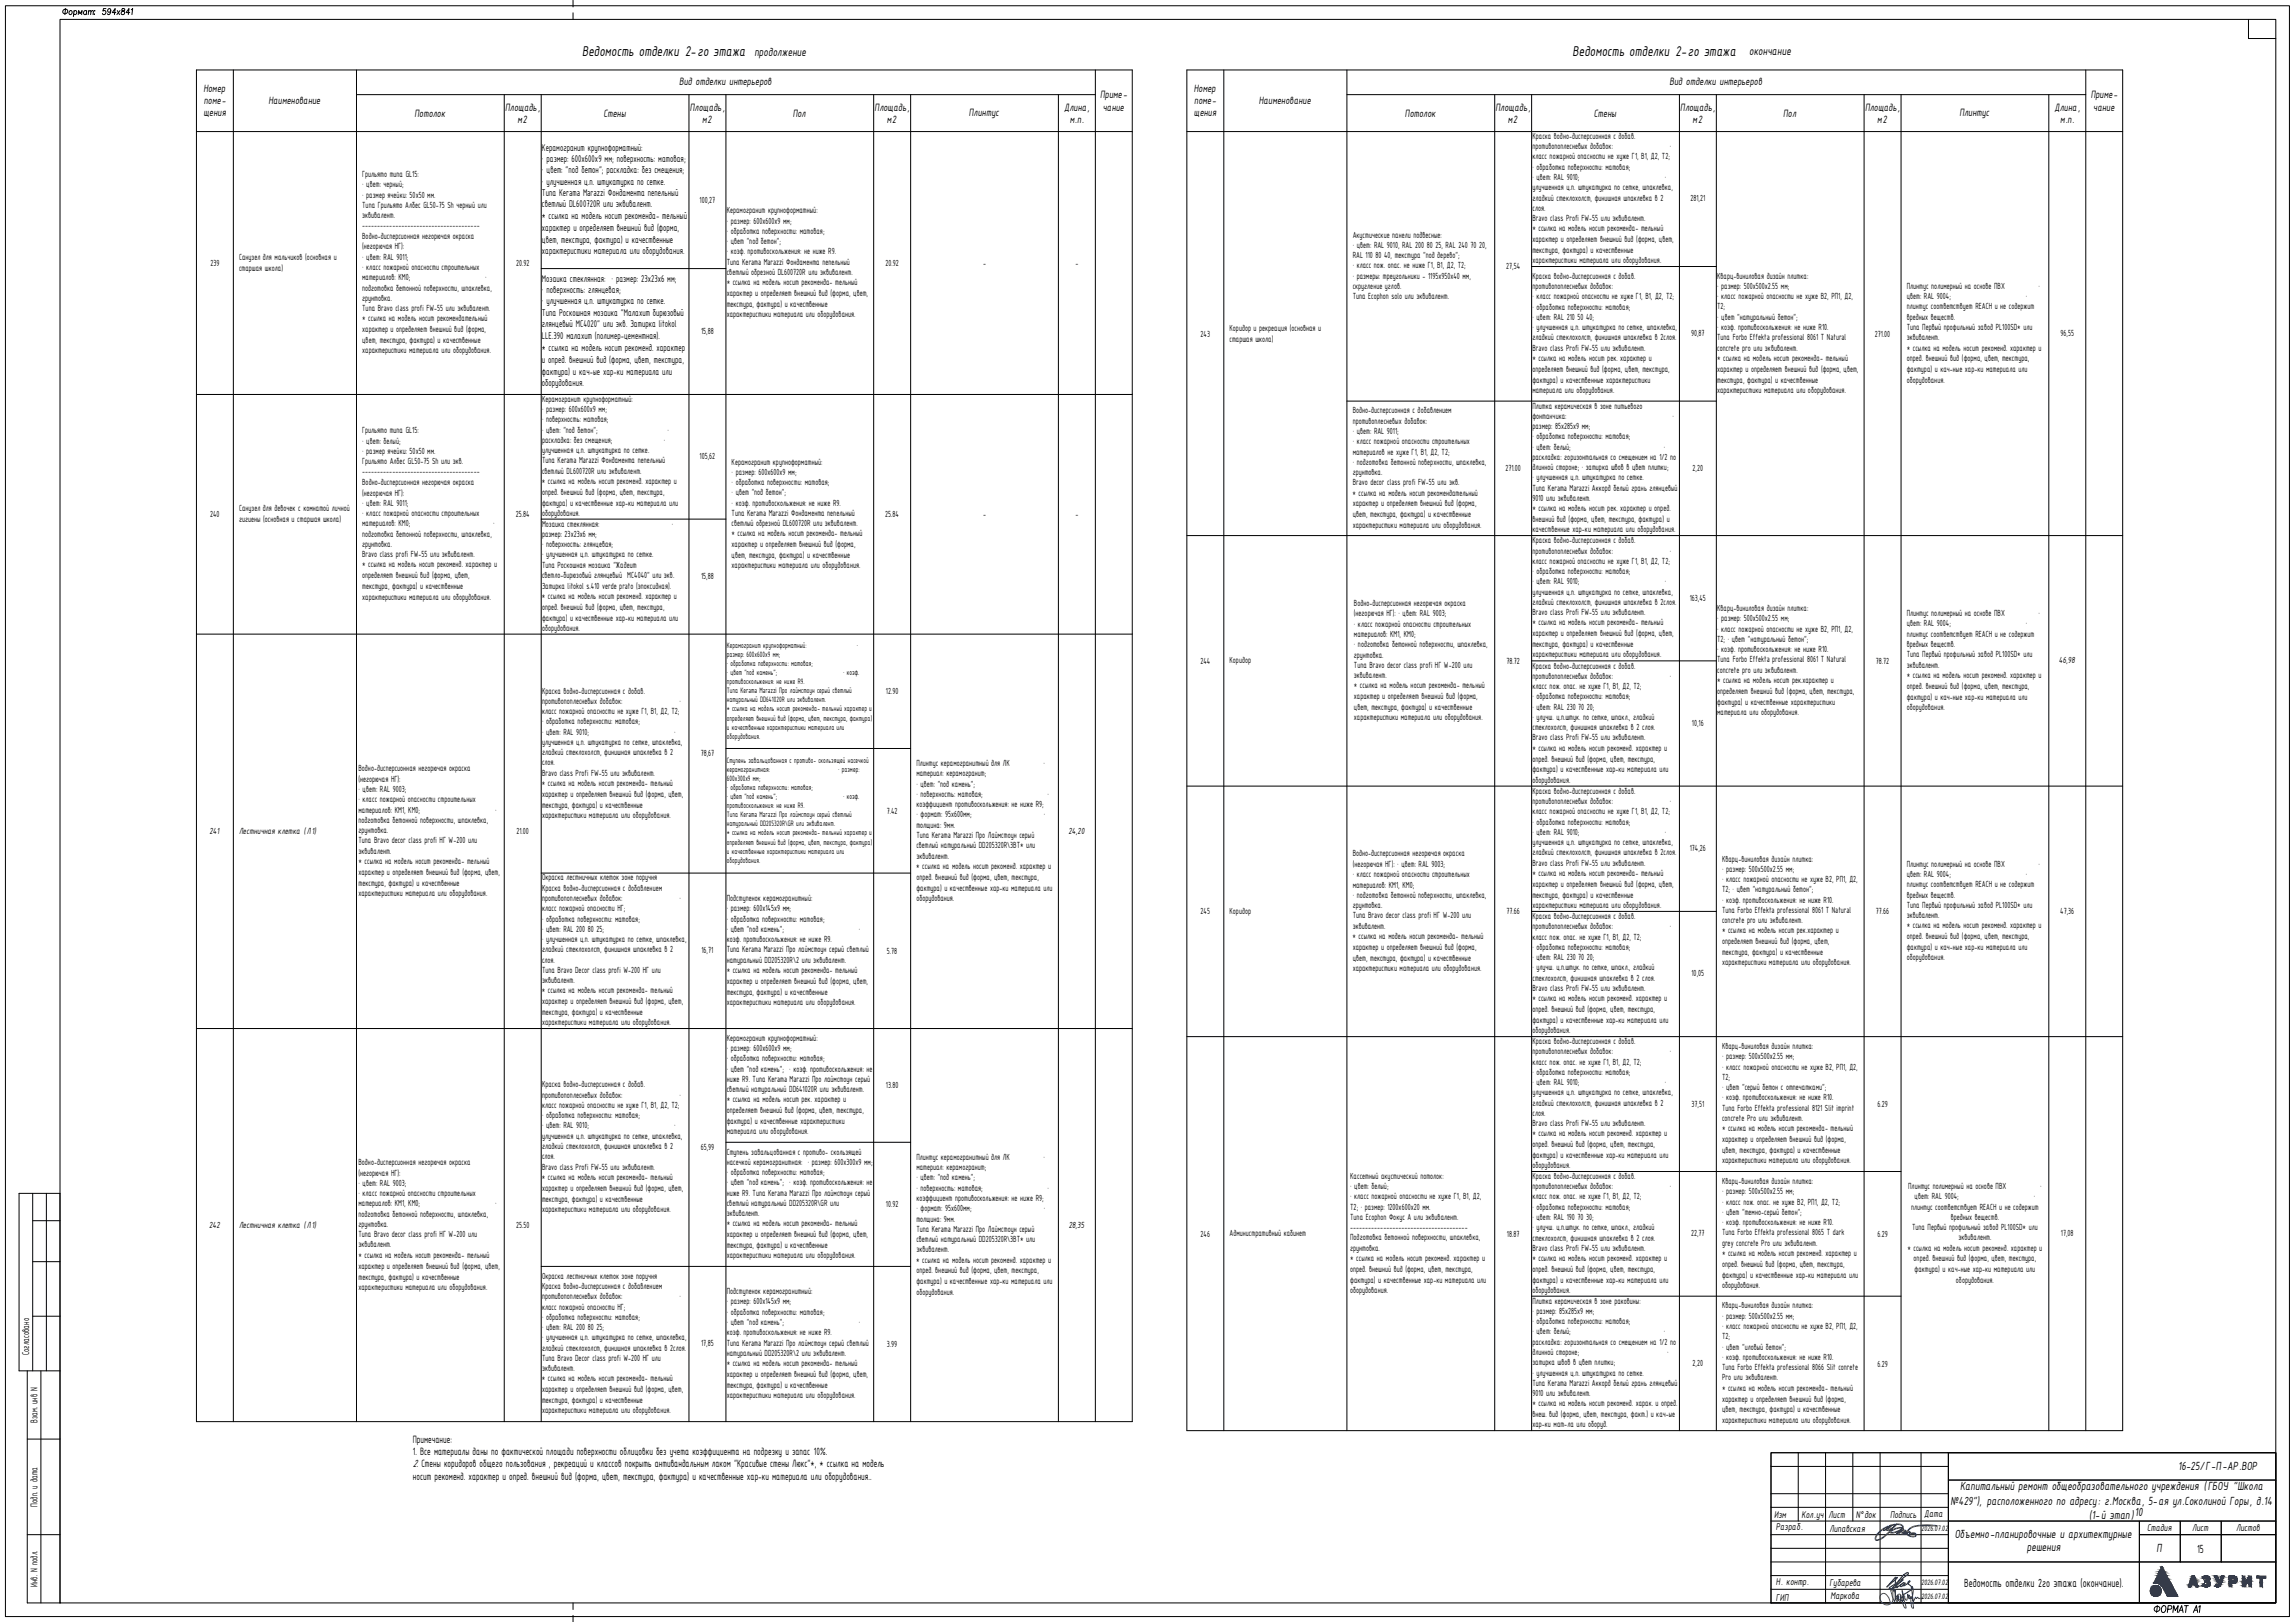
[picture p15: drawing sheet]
<svg xmlns="http://www.w3.org/2000/svg" width="841mm" height="594mm" viewBox="0 0 841 594" stroke-linecap="round" stroke-linejoin="round" font-family="sans-serif">
<defs><g id="words">
<g font-size="5.7">
<text x="213.3" y="20.7">Ведомость отделки 2-го этажа</text>
<text x="576.3" y="20.7">Ведомость отделки 2-го этажа</text>
<text x="788.1" y="592">ФОРМАТ А1</text>
</g>
<g font-size="4.7">
<text x="276.5" y="20.7">продолжение</text>
<text x="641" y="20.1">окончание</text>
<text x="798.2" y="538.4">16-25/Г-П-АР.ВОР</text>
<text x="718.3" y="545.8">Капитальный ремонт общеобразовательного учреждения (ГБОУ &quot;Школа</text>
<text x="714.8" y="551.1">№429&quot;), расположенного по адресу: г.Москва, 5-ая ул.Соколиной Горы, д.14</text>
<text x="765.6" y="556.4">(1-й этап)10</text>
<text x="716.3" y="563.1">Объемно-планировочные и архитектурные</text>
<text x="742.8" y="568.1">решения</text>
<text x="790.3" y="568.6">П</text>
<text x="805.1" y="568.7">15</text>
<text x="719.8" y="581.1">Ведомость отделки 2го этажа (окончание).</text>
</g>
<g font-size="4.2">
<text x="74.5" y="33.5">Номер</text>
<text x="248.8" y="31.1">Вид отделки интерьеров</text>
<text x="437.5" y="33.5">Номер</text>
<text x="611.8" y="31.1">Вид отделки интерьеров</text>
<text x="74.7" y="38.1">поме-</text>
<text x="98.4" y="38.3">Наименование</text>
<text x="185.1" y="40.5">Площадь,</text>
<text x="252.8" y="40.5">Площадь,</text>
<text x="320.5" y="40.5">Площадь,</text>
<text x="390" y="40.5">Длина,</text>
<text x="403.2" y="36">Приме-</text>
<text x="404.1" y="40.5">чание</text>
<text x="437.6" y="38.1">поме-</text>
<text x="461.3" y="38.3">Наименование</text>
<text x="548.1" y="40.5">Площадь,</text>
<text x="615.8" y="40.5">Площадь,</text>
<text x="683.5" y="40.5">Площадь,</text>
<text x="752.9" y="40.5">Длина,</text>
<text x="766.1" y="36">Приме-</text>
<text x="767.1" y="40.5">чание</text>
<text x="74.5" y="42.6">щения</text>
<text x="151.9" y="42.8">Потолок</text>
<text x="189.6" y="45">м2</text>
<text x="221.1" y="42.8">Стены</text>
<text x="257.3" y="45">м2</text>
<text x="290.5" y="42.8">Пол</text>
<text x="325" y="45">м2</text>
<text x="355.1" y="42.4">Плинтус</text>
<text x="392" y="45">м.п.</text>
<text x="437.5" y="42.6">щения</text>
<text x="514.9" y="42.8">Потолок</text>
<text x="552.6" y="45">м2</text>
<text x="584.1" y="42.8">Стены</text>
<text x="620.2" y="45">м2</text>
<text x="653.5" y="42.8">Пол</text>
<text x="687.9" y="45">м2</text>
<text x="718" y="42.4">Плинтус</text>
<text x="755" y="45">м.п.</text>
<text x="151.3" y="528.5">Примечание:</text>
<text x="151.3" y="533">1. Все материалы даны по фактической площади поверхности облицовки без учета коэффициента на подрезку и запас 10%.</text>
<text x="151.3" y="537.5">2. Стены коридоров общего пользования , рекреаций и классов покрыть антивандальным лаком &quot;Красивые стены Люкс&quot;*, * ссылка на модель</text>
<text x="151.3" y="542.2">носит рекоменд. характер и опред. внешний вид (форма, цвет, текстура, фактура) и качественные хар-ки материала или оборудования..</text>
</g>
<g font-size="3.9">
<text x="198.6" y="55.2">Керамогранит крупноформатный:</text>
<text x="198.6" y="59.3">•</text>
<text x="200.3" y="59.3">размер: 600х600х9 мм; поверхность: матовая;</text>
<text x="198.6" y="63.5">•</text>
<text x="200.3" y="63.5">цвет: &quot;под бетон&quot;; раскладка: без смещения;</text>
<text x="198.6" y="67.7">•</text>
<text x="198.6" y="71.8">Типа Kerama Marazzi Фондамента пепельный</text>
<text x="200.3" y="67.7">улучшенная ц.п. штукатурка по сетке.</text>
<text x="198.6" y="76">светлый DL600720R или эквивалент.</text>
<text x="198.6" y="80.2">* ссылка на модель носит рекоменда- тельный</text>
<text x="198.6" y="84.6">характер и определяет внешний вид (форма,</text>
<text x="198.6" y="89">цвет, текстура, фактура) и качественные</text>
<text x="198.6" y="93.1">характеристики материала или оборудования.</text>
<text x="198.6" y="103.2">Мозаика стеклянная: • размер: 23х23х6 мм;</text>
<text x="198.6" y="107.3">•</text>
<text x="200.3" y="107.3">поверхность: глянцевая;</text>
<text x="198.6" y="111.5">•</text>
<text x="200.3" y="111.5">улучшенная ц.п. штукатурка по сетке.</text>
<text x="198.6" y="115.7">Типа Роскошная мозаика &quot;Малахит бирюзовый</text>
<text x="198.6" y="119.8">глянцевый МС4020&quot; или экв. Затирка litokol</text>
<text x="198.6" y="124.3">LLE.390 малахит (полимер-цементная).</text>
<text x="198.6" y="128.4">* ссылка на модель носит рекоменд. характер</text>
<text x="198.6" y="132.8">и опред. внешний вид (форма, цвет, текстура,</text>
<text x="198.6" y="137.3">фактура) и кач-ые хар-ки материала или</text>
<text x="198.6" y="141.4">оборудования.</text>
<text x="10.7" y="496.4" transform="rotate(-90 10.7 496.4)">Согласовано</text>
<text x="13.7" y="521.1" transform="rotate(-90 13.7 521.1)">Взам. инв N</text>
<text x="13.7" y="551.9" transform="rotate(-90 13.7 551.9)">Подп. и дата</text>
<text x="650.1" y="555.8">Изм</text>
<text x="660.1" y="555.8">Кол.уч</text>
<text x="670.1" y="555.8">Лист</text>
<text x="680.1" y="555.8">N°док</text>
<text x="692.6" y="555.8">Подпись</text>
<text x="705.2" y="555.7">Дата</text>
<text x="650.8" y="560.5">Разраб.</text>
<text x="670.4" y="561.1">Липавская</text>
<text x="786.8" y="560.8">Стадия</text>
<text x="803.3" y="560.8">Лист</text>
<text x="819.4" y="560.8">Листов</text>
<text x="13.7" y="581.2" transform="rotate(-90 13.7 581.2)">Инв. N подл.</text>
<text x="650.8" y="580.7">Н. контр.</text>
<text x="670.4" y="580.8">Губарева</text>
<text x="650.8" y="586.3">ГИП</text>
<text x="670.8" y="585.7">Маркова</text>
</g>
<g font-size="3.5">
<text x="561.6" y="50.9">Краска водно-дисперсионная с добав.</text>
<text x="561.6" y="54.7">противопоплесневых добавок:</text>
<text x="561.6" y="58.4">класс пожарной опасности не хуже Г1, В1, Д2, Т2;</text>
<text x="611.9" y="54.7">•</text>
<text x="132.7" y="64.8">Грильято типа GL15:</text>
<text x="561.6" y="62.2">•</text>
<text x="561.6" y="65.9">•</text>
<text x="563.1" y="62.2">обработка поверхности: матовая;</text>
<text x="563.1" y="65.9">цвет: RAL 9010;</text>
<text x="610" y="65.9">•</text>
<text x="132.7" y="68.6">• цвет: черный;</text>
<text x="561.6" y="69.7">улучшенная ц.п. штукатурка по сетке, шпаклевка,</text>
<text x="132.7" y="72.3">• размер ячейки: 50х50 мм.</text>
<text x="132.7" y="76.1">Типа Грильято Албес GL50-75 Sh черный или</text>
<text x="256.4" y="74.2">100,27</text>
<text x="561.6" y="73.5">гладкий стеклохолст, финишная шпаклевка в 2</text>
<text x="561.6" y="77.2">слоя.</text>
<text x="619.5" y="73.8">281,21</text>
<text x="132.7" y="79.9">эквивалент.</text>
<text x="132.7" y="83.6">---------------------------------------</text>
<text x="266.3" y="78.1">Керамогранит крупноформатный:</text>
<text x="266.3" y="81.9">•</text>
<text x="267.8" y="81.9">размер: 600х600х9 мм;</text>
<text x="561.6" y="81">Bravo class Profi FW-55 или эквивалент.</text>
<text x="132.7" y="87.4">Водно-дисперсионная негорючая окраска</text>
<text x="266.3" y="85.6">•</text>
<text x="266.3" y="89.4">•</text>
<text x="267.8" y="85.6">обработка поверхности: матовая;</text>
<text x="267.8" y="89.4">цвет &quot;под бетон&quot;;</text>
<text x="495.7" y="87.1">Акустические панели подвесные:</text>
<text x="561.6" y="84.7">* ссылка на модель носит рекоменда- тельный</text>
<text x="561.6" y="88.7">характер и определяет внешний вид (форма, цвет,</text>
<text x="87.6" y="95.2">Санузел для мальчиков (основная и</text>
<text x="132.7" y="91.4">(негорючая НГ):</text>
<text x="132.7" y="95.1">• цвет: RAL 9011;</text>
<text x="266.3" y="93.1">•</text>
<text x="267.8" y="93.1">коэф. противоскольжения: не ниже R9.</text>
<text x="495.7" y="90.8">• цвет: RAL 9010, RAL 200 80 25, RAL 240 70 20,</text>
<text x="495.7" y="94.6">RAL 110 80 40, текстура &quot;под дерево&quot;;</text>
<text x="561.6" y="92.7">текстура, фактура) и качественные</text>
<text x="77.1" y="97.5">239</text>
<text x="87.6" y="99.2">старшая школа)</text>
<text x="132.7" y="98.9">• класс пожарной опасности строительных</text>
<text x="189.1" y="97.5">20.92</text>
<text x="266.3" y="96.9">Типа Kerama Marazzi Фондамента пепельный</text>
<text x="266.3" y="100.7">светлый обрезной DL600720R или эквивалент.</text>
<text x="324.5" y="97.5">20.92</text>
<text x="360.2" y="97.5">-</text>
<text x="394.1" y="97.5">-</text>
<text x="495.7" y="98.3">• класс пож. опас. не ниже Г1, В1, Д2, Т2;</text>
<text x="551.9" y="98.5">27,54</text>
<text x="561.6" y="96.5">характеристики материала или оборудования.</text>
<text x="132.7" y="102.7">материалов: КМ0;</text>
<text x="132.7" y="106.4">подготовка бетонной поверхности, шпаклевка,</text>
<text x="177.8" y="102.7">•</text>
<text x="266.3" y="104.4">* ссылка на модель носит рекоменда- тельный</text>
<text x="495.7" y="102.1">• размеры: треугольники - 1195х950х40 мм,</text>
<text x="495.7" y="105.9">скругление углов.</text>
<text x="561.6" y="102.1">Краска водно-дисперсионная с добав.</text>
<text x="561.6" y="105.9">противопоплесневых добавок:</text>
<text x="629.3" y="102.1">Кварц-виниловая дизайн плитка:</text>
<text x="629.3" y="105.8">•</text>
<text x="630.8" y="105.8">размер: 500х500х2.55 мм;</text>
<text x="698.8" y="105.8">Плинтус полимерный на основе ПВХ</text>
<text x="747.1" y="105.8">•</text>
<text x="132.7" y="110.2">грунтовка.</text>
<text x="132.7" y="113.9">Типа Bravo class profi FW-55 или эквивалент.</text>
<text x="266.3" y="108.3">характер и определяет внешний вид (форма, цвет,</text>
<text x="266.3" y="112.3">текстура, фактура) и качественные</text>
<text x="495.7" y="109.6">Типа Ecophon solo или эквивалент.</text>
<text x="561.6" y="109.7">•</text>
<text x="561.6" y="113.4">•</text>
<text x="563.1" y="109.7">класс пожарной опасности не хуже Г1, В1, Д2, Т2;</text>
<text x="563.1" y="113.4">обработка поверхности: матовая;</text>
<text x="629.3" y="109.6">•</text>
<text x="629.3" y="113.3">Т2;</text>
<text x="630.8" y="109.6">класс пожарной опасности не хуже В2, РП1, Д2,</text>
<text x="698.8" y="109.6">цвет: RAL 9004;</text>
<text x="698.8" y="113.3">плинтус соответствует REACH и не содержит</text>
<text x="742.4" y="109.6">•</text>
<text x="132.7" y="117.7">* ссылка на модель носит рекомендательный</text>
<text x="266.3" y="116.2">характеристики материала или оборудования.</text>
<text x="561.6" y="117.2">•</text>
<text x="563.1" y="117.2">цвет: RAL 210 50 40;</text>
<text x="629.3" y="117.1">•</text>
<text x="630.8" y="117.1">цвет &quot;натуральный бетон&quot;;</text>
<text x="698.8" y="117.1">вредных веществ.</text>
<text x="132.7" y="121.7">характер и определяет внешний вид (форма,</text>
<text x="132.7" y="125.7">цвет, текстура, фактура) и качественные</text>
<text x="256.9" y="122.3">15,88</text>
<text x="440" y="123.3">243</text>
<text x="450.6" y="121.1">Коридор и рекреация (основная и</text>
<text x="450.6" y="125.1">старшая школа)</text>
<text x="561.6" y="120.9">•</text>
<text x="561.6" y="124.7">гладкий стеклохолст, финишная шпаклевка в 2слоя.</text>
<text x="563.1" y="120.9">улучшенная ц.п. штукатурка по сетке, шпаклевка,</text>
<text x="619.7" y="123.2">90,87</text>
<text x="629.3" y="120.9">•</text>
<text x="629.3" y="124.6">Типа Forbo Effekta professional 8061 T Natural</text>
<text x="630.8" y="120.9">коэф. противоскольжения: не ниже R10.</text>
<text x="687" y="123.3">271.00</text>
<text x="698.8" y="120.9">Типа Первый профильный завод PL100SD* или</text>
<text x="698.8" y="124.6">эквивалент.</text>
<text x="755.1" y="123.1">96,55</text>
<text x="132.7" y="129.4">характеристики материала или оборудования.</text>
<text x="561.6" y="128.5">Bravo class Profi FW-55 или эквивалент.</text>
<text x="629.3" y="128.4">concrete pro или эквивалент.</text>
<text x="698.7" y="128.4">* ссылка на модель носит рекоменд. характер и</text>
<text x="561.6" y="132.2">* ссылка на модель носит рек. характер и</text>
<text x="561.6" y="136.2">определяет внешний вид (форма, цвет, текстура,</text>
<text x="629.2" y="132.2">* ссылка на модель носит рекоменда- тельный</text>
<text x="629.3" y="136.1">характер и определяет внешний вид (форма, цвет,</text>
<text x="698.8" y="132.4">опред. внешний вид (форма, цвет, текстура,</text>
<text x="698.8" y="136.4">фактура) и кач-ные хар-ки материала или</text>
<text x="561.6" y="140.2">фактура) и качественные характеристики</text>
<text x="561.6" y="143.9">материала или оборудования.</text>
<text x="629.3" y="140.1">текстура, фактура) и качественные</text>
<text x="629.3" y="143.9">характеристики материала или оборудования.</text>
<text x="698.8" y="140.1">оборудования.</text>
<text x="198.6" y="147.2">Керамогранит крупноформатный:</text>
<text x="561.6" y="149.7">Плитка керамическая в зоне питьевого</text>
<text x="198.6" y="151">•</text>
<text x="198.6" y="154.7">•</text>
<text x="200.1" y="151">размер: 600х600х9 мм;</text>
<text x="200.1" y="154.7">поверхность: матовая;</text>
<text x="495.7" y="151.4">Водно-дисперсионная с добавлением</text>
<text x="495.7" y="155.2">противоплесневых добавок:</text>
<text x="561.6" y="153.4">фонтанчика:</text>
<text x="612.9" y="153.4">•</text>
<text x="132.7" y="158.7">Грильято типа GL15:</text>
<text x="198.6" y="158.5">•</text>
<text x="200.1" y="158.5">цвет: &quot;под бетон&quot;;</text>
<text x="244.6" y="158.5">•</text>
<text x="495.7" y="159">• цвет: RAL 9011;</text>
<text x="561.6" y="157.2">размер: 85х285х9 мм;</text>
<text x="561.6" y="160.9">•</text>
<text x="563.1" y="160.9">обработка поверхности: матовая;</text>
<text x="132.7" y="162.5">• цвет: белый;</text>
<text x="132.7" y="166.3">• размер ячейки: 50х50 мм.</text>
<text x="198.6" y="162.2">раскладка: без смещения;</text>
<text x="198.6" y="166">улучшенная ц.п. штукатурка по сетке.</text>
<text x="243.3" y="162.2">•</text>
<text x="495.7" y="162.7">• класс пожарной опасности строительных</text>
<text x="495.7" y="166.5">материалов не хуже Г1, В1, Д2, Т2;</text>
<text x="561.6" y="164.7">•</text>
<text x="563.1" y="164.7">цвет: белый;</text>
<text x="609.7" y="164.7">•</text>
<text x="132.7" y="170">Грильято Албес GL50-75 Sh или экв.</text>
<text x="132.7" y="173.8">---------------------------------------</text>
<text x="198.6" y="169.7">Типа Kerama Marazzi Фондамента пепельный</text>
<text x="198.6" y="173.5">светлый DL600720R или эквивалент.</text>
<text x="256.4" y="168.2">105,62</text>
<text x="268.1" y="170.1">Керамогранит крупноформатный:</text>
<text x="268.1" y="173.9">• размер: 600х600х9 мм;</text>
<text x="495.7" y="170.2">• подготовка бетонной поверхности, шпаклевка,</text>
<text x="495.7" y="174">грунтовка.</text>
<text x="551.7" y="172.7">271.00</text>
<text x="561.6" y="168.5">раскладка: горизонтальная со смещением на 1/2 по</text>
<text x="561.6" y="172.2">длинной стороне; • затирка швов в цвет плитки;</text>
<text x="620.3" y="172.4">2,20</text>
<text x="132.7" y="177.5">Водно-дисперсионная негорючая окраска</text>
<text x="198.6" y="177.3">* ссылка на модель носит рекоменд. характер и</text>
<text x="268.1" y="177.6">• обработка поверхности: матовая;</text>
<text x="495.7" y="177.8">Bravo decor class profi FW-55 или экв.</text>
<text x="561.6" y="176">•</text>
<text x="561.6" y="179.7">Типа Kerama Marazzi Аккорд белый грань глянцевый</text>
<text x="563.1" y="176">улучшенная ц.п. штукатурка по сетке.</text>
<text x="132.7" y="181.5">(негорючая НГ):</text>
<text x="132.7" y="185.3">• цвет: RAL 9011;</text>
<text x="198.6" y="181.2">опред. внешний вид (форма, цвет, текстура,</text>
<text x="198.6" y="185.2">фактура) и качественные хар-ки материала или</text>
<text x="268.1" y="181.4">• цвет &quot;под бетон&quot;;</text>
<text x="268.1" y="185.2">• коэф. противоскольжения: не ниже R9.</text>
<text x="495.7" y="181.5">* ссылка на модель носит рекомендательный</text>
<text x="495.7" y="185.5">характер и определяет внешний вид (форма,</text>
<text x="561.6" y="183.5">9010 или эквивалент.</text>
<text x="77" y="189.5">240</text>
<text x="87.6" y="187.1">Санузел для девочек с комнатой личной</text>
<text x="87.6" y="191.1">гигиены (основная и старшая школа)</text>
<text x="132.7" y="189">• класс пожарной опасности строительных</text>
<text x="189" y="189.5">25.84</text>
<text x="198.6" y="189">оборудования.</text>
<text x="268.1" y="188.9">Типа Kerama Marazzi Фондамента пепельный</text>
<text x="324.4" y="189.5">25.84</text>
<text x="360.2" y="189.5">-</text>
<text x="394.1" y="189.5">-</text>
<text x="495.7" y="189.5">цвет, текстура, фактура) и качественные</text>
<text x="561.6" y="187.3">* ссылка на модель носит рек. характер и опред.</text>
<text x="561.6" y="191.3">внешний вид (форма, цвет, текстура, фактура) и</text>
<text x="132.7" y="192.8">материалов: КМ0;</text>
<text x="132.7" y="196.6">подготовка бетонной поверхности, шпаклевка,</text>
<text x="180.7" y="192.8">•</text>
<text x="198.6" y="192.8">Мозаика стеклянная:</text>
<text x="198.6" y="196.6">размер: 23х23х6 мм;</text>
<text x="246.2" y="192.8">•</text>
<text x="268.1" y="196.4">* ссылка на модель носит рекоменда- тельный</text>
<text x="268.1" y="192.7">светлый обрезной DL600720R или эквивалент.</text>
<text x="495.7" y="193.2">характеристики материала или оборудования.</text>
<text x="561.6" y="195">качественные хар-ки материала или оборудования.</text>
<text x="132.7" y="200.3">грунтовка.</text>
<text x="198.6" y="200.4">•</text>
<text x="200.1" y="200.4">поверхность: глянцевая;</text>
<text x="268.1" y="200.3">характер и определяет внешний вид (форма,</text>
<text x="561.6" y="199">Краска водно-дисперсионная с добав.</text>
<text x="561.6" y="202.7">противопоплесневых добавок:</text>
<text x="611.9" y="202.7">•</text>
<text x="132.7" y="207.8">* ссылка на модель носит рекоменд. характер и</text>
<text x="132.7" y="204.1">Bravo class profi FW-55 или эквивалент.</text>
<text x="198.6" y="204.1">•</text>
<text x="198.6" y="207.9">Типа Роскошная мозаика &quot;Жадеит</text>
<text x="200.1" y="204.1">улучшенная ц.п. штукатурка по сетке.</text>
<text x="268.1" y="204.3">цвет, текстура, фактура) и качественные</text>
<text x="268.1" y="208.2">характеристики материала или оборудования.</text>
<text x="561.6" y="206.5">класс пожарной опасности не хуже Г1, В1, Д2, Т2;</text>
<text x="132.7" y="211.8">определяет внешний вид (форма, цвет,</text>
<text x="132.7" y="215.8">текстура, фактура) и качественные</text>
<text x="198.6" y="211.6">светло-бирюзовый глянцевый МС4040&quot; или экв.</text>
<text x="198.6" y="215.6">Затирка litokol s.410 verde prato (эпоксидная).</text>
<text x="256.9" y="212.1">15,88</text>
<text x="561.6" y="210.3">•</text>
<text x="561.6" y="214">•</text>
<text x="563.1" y="210.3">обработка поверхности: матовая;</text>
<text x="563.1" y="214">цвет: RAL 9010;</text>
<text x="610" y="214">•</text>
<text x="132.7" y="219.6">характеристики материала или оборудования.</text>
<text x="198.6" y="219.4">* ссылка на модель носит рекоменд. характер и</text>
<text x="496.1" y="221.8">Водно-дисперсионная негорючая окраска</text>
<text x="561.6" y="217.8">улучшенная ц.п. штукатурка по сетке, шпаклевка,</text>
<text x="561.6" y="221.5">гладкий стеклохолст, финишная шпаклевка в 2слоя.</text>
<text x="619.2" y="220">163,45</text>
<text x="198.6" y="223.4">опред. внешний вид (форма, цвет, текстура,</text>
<text x="198.6" y="227.4">фактура) и качественные хар-ки материала или</text>
<text x="496.1" y="225.8">(негорючая НГ): • цвет: RAL 9003;</text>
<text x="561.6" y="225.3">Bravo class Profi FW-55 или эквивалент.</text>
<text x="629.3" y="223.8">Кварц-виниловая дизайн плитка:</text>
<text x="629.3" y="227.6">•</text>
<text x="630.8" y="227.6">размер: 500х500х2.55 мм;</text>
<text x="698.8" y="225.7">Плинтус полимерный на основе ПВХ</text>
<text x="747.1" y="225.7">•</text>
<text x="198.6" y="231.1">оборудования.</text>
<text x="496.1" y="229.6">• класс пожарной опасности строительных</text>
<text x="496.1" y="233.3">материалов: КМ1, КМ0;</text>
<text x="561.6" y="229.1">* ссылка на модель носит рекоменда- тельный</text>
<text x="561.6" y="233.1">характер и определяет внешний вид (форма, цвет,</text>
<text x="629.3" y="231.3">•</text>
<text x="630.8" y="231.3">класс пожарной опасности не хуже В2, РП1, Д2,</text>
<text x="698.8" y="229.5">цвет: RAL 9004;</text>
<text x="698.8" y="233.2">плинтус соответствует REACH и не содержит</text>
<text x="742.4" y="229.5">•</text>
<text x="496.1" y="237.1">• подготовка бетонной поверхности, шпаклевка,</text>
<text x="561.6" y="237">текстура, фактура) и качественные</text>
<text x="629.3" y="235.1">Т2; • цвет &quot;натуральный бетон&quot;;</text>
<text x="629.3" y="238.9">•</text>
<text x="630.8" y="238.9">коэф. противоскольжения: не ниже R10.</text>
<text x="698.8" y="237">вредных веществ.</text>
<text x="439.9" y="243.2">244</text>
<text x="450.6" y="242.8">Коридор</text>
<text x="496.1" y="240.8">грунтовка.</text>
<text x="496.1" y="244.6">Типа Bravo decor class profi НГ W-200 или</text>
<text x="552.1" y="243.2">78.72</text>
<text x="561.6" y="240.8">характеристики материала или оборудования.</text>
<text x="561.6" y="244.9">Краска водно-дисперсионная с добав.</text>
<text x="629.3" y="242.6">Типа Forbo Effekta professional 8061 T Natural</text>
<text x="687.5" y="243.2">78.72</text>
<text x="698.8" y="240.7">Типа Первый профильный завод PL100SD* или</text>
<text x="698.8" y="244.5">эквивалент.</text>
<text x="754.5" y="242.9">46,98</text>
<text x="496.1" y="248.4">эквивалент.</text>
<text x="561.6" y="248.6">противопоплесневых добавок:</text>
<text x="611.9" y="248.6">•</text>
<text x="629.2" y="250.1">* ссылка на модель носит рек.характер и</text>
<text x="629.3" y="246.4">concrete pro или эквивалент.</text>
<text x="698.7" y="248.3">* ссылка на модель носит рекоменд. характер и</text>
<text x="198.6" y="254">Краска водно-дисперсионная с добав.</text>
<text x="198.6" y="257.8">противопоплесневых добавок:</text>
<text x="249" y="257.8">•</text>
<text x="324.7" y="254.3">12.90</text>
<text x="496.1" y="252.1">* ссылка на модель носит рекоменда- тельный</text>
<text x="496.1" y="256.1">характер и определяет внешний вид (форма,</text>
<text x="561.6" y="252.4">класс пож. опас. не хуже Г1, В1, Д2, Т2;</text>
<text x="561.6" y="256.2">•</text>
<text x="563.1" y="256.2">обработка поверхности: матовая;</text>
<text x="629.3" y="254.1">определяет внешний вид (форма, цвет, текстура,</text>
<text x="698.8" y="252.2">опред. внешний вид (форма, цвет, текстура,</text>
<text x="698.8" y="256.2">фактура) и кач-ные хар-ки материала или</text>
<text x="198.6" y="261.5">класс пожарной опасности не хуже Г1, В1, Д2, Т2;</text>
<text x="496.1" y="260.1">цвет, текстура, фактура) и качественные</text>
<text x="496.1" y="263.9">характеристики материала или оборудования.</text>
<text x="561.6" y="259.9">•</text>
<text x="561.6" y="263.7">•</text>
<text x="563.1" y="259.9">цвет: RAL 230 70 20;</text>
<text x="563.1" y="263.7">улучш. ц.п.штук. по сетке, шпакл., гладкий</text>
<text x="629.3" y="258.1">фактура) и качественные характеристики</text>
<text x="629.3" y="261.9">материала или оборудования.</text>
<text x="698.8" y="260">оборудования.</text>
<text x="198.6" y="265.3">•</text>
<text x="198.6" y="269.1">•</text>
<text x="200.1" y="265.3">обработка поверхности: матовая;</text>
<text x="200.1" y="269.1">цвет: RAL 9010;</text>
<text x="247.1" y="269.1">•</text>
<text x="561.6" y="267.4">стеклохолст, финишная шпаклевка в 2 слоя.</text>
<text x="620" y="265.9">10,16</text>
<text x="198.6" y="272.8">улучшенная ц.п. штукатурка по сетке, шпаклевка,</text>
<text x="561.6" y="274.9">* ссылка на модель носит рекоменд. характер и</text>
<text x="561.6" y="271.2">Bravo class Profi FW-55 или эквивалент.</text>
<text x="198.6" y="276.6">гладкий стеклохолст, финишная шпаклевка в 2</text>
<text x="198.6" y="280.3">слоя.</text>
<text x="256.8" y="276.9">78,67</text>
<text x="335.8" y="280.6">Плинтус керамогранитный для ЛК</text>
<text x="382.4" y="280.6">•</text>
<text x="561.6" y="278.9">опред. внешний вид (форма, цвет, текстура,</text>
<text x="131.4" y="282.4">Водно-дисперсионная негорючая окраска</text>
<text x="131.4" y="286.4">(негорючая НГ):</text>
<text x="198.6" y="287.9">* ссылка на модель носит рекоменда- тельный</text>
<text x="198.6" y="284.1">Bravo class Profi FW-55 или эквивалент.</text>
<text x="335.8" y="284.4">материал: керамогранит;</text>
<text x="561.6" y="282.9">фактура) и качественные хар-ки материала или</text>
<text x="561.6" y="286.7">оборудования.</text>
<text x="131.4" y="290.1">• цвет: RAL 9003;</text>
<text x="131.4" y="293.9">• класс пожарной опасности строительных</text>
<text x="198.6" y="291.8">характер и определяет внешний вид (форма, цвет,</text>
<text x="335.8" y="288.1">• цвет: &quot;под камень&quot;;</text>
<text x="335.8" y="291.9">• поверхность: матовая;</text>
<text x="383.8" y="291.9">•</text>
<text x="561.6" y="290.7">Краска водно-дисперсионная с добав.</text>
<text x="131.4" y="297.6">материалов: КМ1, КМ0;</text>
<text x="181.4" y="297.6">•</text>
<text x="198.6" y="295.8">текстура, фактура) и качественные</text>
<text x="198.6" y="299.6">характеристики материала или оборудования.</text>
<text x="325" y="298.1">7.42</text>
<text x="335.8" y="295.6">коэффициент противоскольжения: не ниже R9;</text>
<text x="335.8" y="299.4">• формат: 95х600мм;</text>
<text x="382.5" y="299.4">•</text>
<text x="561.6" y="294.5">противопоплесневых добавок:</text>
<text x="561.6" y="298.3">класс пожарной опасности не хуже Г1, В1, Д2, Т2;</text>
<text x="611.9" y="294.5">•</text>
<text x="76.8" y="305.6">241</text>
<text x="87.6" y="305.6">Лестничная клетка (Л1)</text>
<text x="131.4" y="301.4">подготовка бетонной поверхности, шпаклевка,</text>
<text x="131.4" y="305.2">грунтовка.</text>
<text x="189.3" y="305.6">21.00</text>
<text x="335.8" y="303.2">толщина: 9мм.</text>
<text x="391.5" y="305.4">24,20</text>
<text x="561.6" y="302">•</text>
<text x="561.6" y="305.8">•</text>
<text x="563.1" y="302">обработка поверхности: матовая;</text>
<text x="563.1" y="305.8">цвет: RAL 9010;</text>
<text x="610" y="305.8">•</text>
<text x="131.4" y="308.9">Типа Bravo decor class profi НГ W-200 или</text>
<text x="335.8" y="306.9">Типа Kerama Marazzi Про Лаймстоун серый</text>
<text x="335.8" y="310.7">светлый натуральный DD205320R\3BT* или</text>
<text x="561.6" y="309.6">улучшенная ц.п. штукатурка по сетке, шпаклевка,</text>
<text x="619.2" y="311.8">174,26</text>
<text x="131.4" y="316.4">* ссылка на модель носит рекоменда- тельный</text>
<text x="131.4" y="312.7">эквивалент.</text>
<text x="335.8" y="314.4">эквивалент.</text>
<text x="495.7" y="313.6">Водно-дисперсионная негорючая окраска</text>
<text x="495.7" y="317.6">(негорючая НГ): • цвет: RAL 9003;</text>
<text x="561.6" y="313.3">гладкий стеклохолст, финишная шпаклевка в 2слоя.</text>
<text x="561.6" y="317.1">Bravo class Profi FW-55 или эквивалент.</text>
<text x="631.1" y="315.6">Кварц-виниловая дизайн плитка:</text>
<text x="698.8" y="317.5">Плинтус полимерный на основе ПВХ</text>
<text x="747.1" y="317.5">•</text>
<text x="131.4" y="320.4">характер и определяет внешний вид (форма, цвет,</text>
<text x="198.6" y="322.5">Окраска лестничных клеток зоне поручня</text>
<text x="335.8" y="318.2">* ссылка на модель носит рекоменд. характер и</text>
<text x="335.8" y="322.2">опред. внешний вид (форма, цвет, текстура,</text>
<text x="495.7" y="321.3">• класс пожарной опасности строительных</text>
<text x="561.6" y="320.8">* ссылка на модель носит рекоменда- тельный</text>
<text x="631.1" y="319.3">• размер: 500х500х2.55 мм;</text>
<text x="631.1" y="323.1">• класс пожарной опасности не хуже В2, РП1, Д2,</text>
<text x="698.8" y="321.2">цвет: RAL 9004;</text>
<text x="742.4" y="321.2">•</text>
<text x="131.4" y="324.4">текстура, фактура) и качественные</text>
<text x="131.4" y="328.2">характеристики материала или оборудования.</text>
<text x="198.6" y="326.3">Краска водно-дисперсионная с добавлением</text>
<text x="335.8" y="326.2">фактура) и качественные хар-ки материала или</text>
<text x="335.8" y="329.9">оборудования.</text>
<text x="495.7" y="325.1">материалов: КМ1, КМ0;</text>
<text x="495.7" y="328.8">• подготовка бетонной поверхности, шпаклевка,</text>
<text x="561.6" y="324.8">характер и определяет внешний вид (форма, цвет,</text>
<text x="561.6" y="328.8">текстура, фактура) и качественные</text>
<text x="631.1" y="326.8">Т2; • цвет &quot;натуральный бетон&quot;;</text>
<text x="698.8" y="325">плинтус соответствует REACH и не содержит</text>
<text x="698.8" y="328.7">вредных веществ.</text>
<text x="198.6" y="330">противопоплесневых добавок:</text>
<text x="198.6" y="333.8">класс пожарной опасности НГ;</text>
<text x="249" y="330">•</text>
<text x="266.3" y="330">Подступенок керамогранитный:</text>
<text x="266.3" y="333.8">•</text>
<text x="267.8" y="333.8">размер: 600х145х9 мм;</text>
<text x="440" y="334.9">245</text>
<text x="450.6" y="334.6">Коридор</text>
<text x="495.7" y="332.6">грунтовка.</text>
<text x="552.1" y="334.9">77.66</text>
<text x="561.6" y="332.6">характеристики материала или оборудования.</text>
<text x="631.1" y="330.6">• коэф. противоскольжения: не ниже R10.</text>
<text x="631.1" y="334.4">Типа Forbo Effekta professional 8061 T Natural</text>
<text x="687.5" y="334.9">77.66</text>
<text x="698.8" y="332.5">Типа Первый профильный завод PL100SD* или</text>
<text x="755" y="334.7">47,36</text>
<text x="198.6" y="337.5">•</text>
<text x="198.6" y="341.3">•</text>
<text x="200.1" y="337.5">обработка поверхности: матовая;</text>
<text x="200.1" y="341.3">цвет: RAL 200 80 25;</text>
<text x="266.3" y="337.5">•</text>
<text x="266.3" y="341.3">•</text>
<text x="267.8" y="337.5">обработка поверхности: матовая;</text>
<text x="267.8" y="341.3">цвет &quot;под камень&quot;;</text>
<text x="314.8" y="341.3">•</text>
<text x="495.7" y="336.4">Типа Bravo decor class profi НГ W-200 или</text>
<text x="495.7" y="340.1">эквивалент.</text>
<text x="561.6" y="336.6">Краска водно-дисперсионная с добав.</text>
<text x="561.6" y="340.4">противопоплесневых добавок:</text>
<text x="611.9" y="340.4">•</text>
<text x="631" y="341.9">* ссылка на модель носит рек.характер и</text>
<text x="631.1" y="338.1">concrete pro или эквивалент.</text>
<text x="698.7" y="340">* ссылка на модель носит рекоменд. характер и</text>
<text x="698.8" y="336.2">эквивалент.</text>
<text x="198.6" y="345.1">•</text>
<text x="200.1" y="345.1">улучшенная ц.п. штукатурка по сетке, шпаклевка,</text>
<text x="266.3" y="345.1">коэф. противоскольжения: не ниже R9.</text>
<text x="495.7" y="343.9">* ссылка на модель носит рекоменда- тельный</text>
<text x="495.7" y="347.9">характер и определяет внешний вид (форма,</text>
<text x="561.6" y="344.1">класс пож. опас. не хуже Г1, В1, Д2, Т2;</text>
<text x="561.6" y="347.9">•</text>
<text x="563.1" y="347.9">обработка поверхности: матовая;</text>
<text x="631.1" y="345.9">определяет внешний вид (форма, цвет,</text>
<text x="698.8" y="344">опред. внешний вид (форма, цвет, текстура,</text>
<text x="698.8" y="348">фактура) и кач-ные хар-ки материала или</text>
<text x="198.6" y="348.8">гладкий стеклохолст, финишная шпаклевка в 2</text>
<text x="198.6" y="352.6">слоя.</text>
<text x="257.1" y="349.2">16,71</text>
<text x="266.3" y="348.8">Типа Kerama Marazzi Про лаймстоун серый светлый</text>
<text x="266.3" y="352.6">натуральный DD205320R\2 или эквивалент.</text>
<text x="325" y="349.4">5.78</text>
<text x="495.7" y="351.8">цвет, текстура, фактура) и качественные</text>
<text x="561.6" y="351.7">•</text>
<text x="563.1" y="351.7">цвет: RAL 230 70 20;</text>
<text x="631.1" y="349.9">текстура, фактура) и качественные</text>
<text x="631.1" y="353.6">характеристики материала или оборудования.</text>
<text x="698.8" y="351.7">оборудования.</text>
<text x="198.6" y="356.3">Типа Bravo Decor class profi W-200 НГ или</text>
<text x="266.3" y="356.3">* ссылка на модель носит рекоменда- тельный</text>
<text x="495.7" y="355.6">характеристики материала или оборудования.</text>
<text x="561.6" y="355.4">•</text>
<text x="561.6" y="359.2">стеклохолст, финишная шпаклевка в 2 слоя.</text>
<text x="563.1" y="355.4">улучш. ц.п.штук. по сетке, шпакл., гладкий</text>
<text x="619.9" y="357.6">10,05</text>
<text x="198.6" y="363.9">* ссылка на модель носит рекоменда- тельный</text>
<text x="198.6" y="360.1">эквивалент.</text>
<text x="266.3" y="360.3">характер и определяет внешний вид (форма, цвет,</text>
<text x="266.3" y="364.3">текстура, фактура) и качественные</text>
<text x="561.6" y="362.9">Bravo class Profi FW-55 или эквивалент.</text>
<text x="198.6" y="367.8">характер и определяет внешний вид (форма, цвет,</text>
<text x="198.6" y="371.8">текстура, фактура) и качественные</text>
<text x="266.3" y="368.1">характеристики материала или оборудования.</text>
<text x="561.6" y="366.7">* ссылка на модель носит рекоменд. характер и</text>
<text x="561.6" y="370.7">опред. внешний вид (форма, цвет, текстура,</text>
<text x="198.6" y="375.6">характеристики материала или оборудования.</text>
<text x="561.6" y="374.7">фактура) и качественные хар-ки материала или</text>
<text x="266.3" y="381.2">Керамогранит крупноформатный:</text>
<text x="561.6" y="378.4">оборудования.</text>
<text x="561.6" y="382.4">Краска водно-дисперсионная с добав.</text>
<text x="266.3" y="385">•</text>
<text x="266.3" y="388.7">•</text>
<text x="267.8" y="385">размер: 600х600х9 мм;</text>
<text x="267.8" y="388.7">обработка поверхности: матовая;</text>
<text x="561.6" y="386.2">противопоплесневых добавок:</text>
<text x="561.6" y="389.9">класс пож. опас. не хуже Г1, В1, Д2, Т2;</text>
<text x="611.9" y="386.2">•</text>
<text x="631.1" y="384.3">Кварц-виниловая дизайн плитка:</text>
<text x="631.1" y="388">• размер: 500х500х2.55 мм;</text>
<text x="266.3" y="392.5">•</text>
<text x="267.8" y="392.5">цвет &quot;под камень&quot;; • коэф. противоскольжения: не</text>
<text x="561.6" y="393.7">•</text>
<text x="563.1" y="393.7">обработка поверхности: матовая;</text>
<text x="631.1" y="391.8">• класс пожарной опасности не хуже В2, РП1, Д2,</text>
<text x="631.1" y="395.6">Т2;</text>
<text x="198.6" y="398.3">Краска водно-дисперсионная с добав.</text>
<text x="266.3" y="396.2">ниже R9. Типа Kerama Marazzi Про лаймстоун серый</text>
<text x="266.3" y="400">светлый натуральный DD641020R или эквивалент.</text>
<text x="324.7" y="398.7">13.80</text>
<text x="561.6" y="397.4">•</text>
<text x="561.6" y="401.2">улучшенная ц.п. штукатурка по сетке, шпаклевка,</text>
<text x="563.1" y="397.4">цвет: RAL 9010;</text>
<text x="610" y="397.4">•</text>
<text x="631.1" y="399.3">• цвет &quot;серый бетон с отпечатками&quot;;</text>
<text x="198.6" y="402">противопоплесневых добавок:</text>
<text x="198.6" y="405.8">класс пожарной опасности не хуже Г1, В1, Д2, Т2;</text>
<text x="249" y="402">•</text>
<text x="266.3" y="403.7">* ссылка на модель носит рек. характер и</text>
<text x="266.3" y="407.7">определяет внешний вид (форма, цвет, текстура,</text>
<text x="561.6" y="405">гладкий стеклохолст, финишная шпаклевка в 2</text>
<text x="619.9" y="405.3">37,51</text>
<text x="631.1" y="403.1">• коэф. противоскольжения: не ниже R10.</text>
<text x="631.1" y="406.8">Типа Forbo Effekta professional 8121 Slit imprint</text>
<text x="688" y="405.5">6.29</text>
<text x="198.6" y="409.6">•</text>
<text x="198.6" y="413.3">•</text>
<text x="200.1" y="409.6">обработка поверхности: матовая;</text>
<text x="200.1" y="413.3">цвет: RAL 9010;</text>
<text x="247.1" y="413.3">•</text>
<text x="266.3" y="411.7">фактура) и качественные характеристики</text>
<text x="561.6" y="408.7">слоя.</text>
<text x="561.6" y="412.5">Bravo class Profi FW-55 или эквивалент.</text>
<text x="631.1" y="410.6">concrete Pro или эквивалент.</text>
<text x="198.6" y="417.1">улучшенная ц.п. штукатурка по сетке, шпаклевка,</text>
<text x="266.3" y="415.5">материала или оборудования.</text>
<text x="561.6" y="416.2">* ссылка на модель носит рекоменд. характер и</text>
<text x="631" y="414.4">* ссылка на модель носит рекоменда- тельный</text>
<text x="631.1" y="418.3">характер и определяет внешний вид (форма,</text>
<text x="198.6" y="420.8">гладкий стеклохолст, финишная шпаклевка в 2</text>
<text x="198.6" y="424.6">слоя.</text>
<text x="256.8" y="421.2">65,99</text>
<text x="266.3" y="422.9">Ступень завальцованная с противо- скользящей</text>
<text x="335.8" y="424.8">Плинтус керамогранитный для ЛК</text>
<text x="382.4" y="424.8">•</text>
<text x="561.6" y="420.2">опред. внешний вид (форма, цвет, текстура,</text>
<text x="561.6" y="424.2">фактура) и качественные хар-ки материала или</text>
<text x="631.1" y="422.3">цвет, текстура, фактура) и качественные</text>
<text x="131.4" y="426.6">Водно-дисперсионная негорючая окраска</text>
<text x="131.4" y="430.6">(негорючая НГ):</text>
<text x="198.6" y="428.4">Bravo class Profi FW-55 или эквивалент.</text>
<text x="266.3" y="426.6">насечкой керамогранитная: • размер: 600х300х9 мм;</text>
<text x="266.3" y="430.4">•</text>
<text x="267.8" y="430.4">обработка поверхности: матовая;</text>
<text x="335.8" y="428.6">материал: керамогранит;</text>
<text x="494.8" y="431.7">Кассетный акустический потолок:</text>
<text x="561.6" y="428">оборудования.</text>
<text x="561.6" y="431.8">Краска водно-дисперсионная с добав.</text>
<text x="631.1" y="426.1">характеристики материала или оборудования.</text>
<text x="131.4" y="434.3">• цвет: RAL 9003;</text>
<text x="198.6" y="432.1">* ссылка на модель носит рекоменда- тельный</text>
<text x="198.6" y="436.1">характер и определяет внешний вид (форма, цвет,</text>
<text x="266.3" y="434.1">•</text>
<text x="266.3" y="437.9">ниже R9. Типа Kerama Marazzi Про лаймстоун серый</text>
<text x="267.8" y="434.1">цвет &quot;под камень&quot;; • коэф. противоскольжения: не</text>
<text x="335.8" y="432.3">• цвет: &quot;под камень&quot;;</text>
<text x="335.8" y="436.1">• поверхность: матовая;</text>
<text x="383.8" y="436.1">•</text>
<text x="494.8" y="435.5">• цвет: белый;</text>
<text x="561.6" y="435.6">противопоплесневых добавок:</text>
<text x="611.9" y="435.6">•</text>
<text x="631.1" y="433.7">Кварц-виниловая дизайн плитка:</text>
<text x="631.1" y="437.4">• размер: 500х500х2.55 мм;</text>
<text x="699.3" y="435.5">Плинтус полимерный на основе ПВХ</text>
<text x="747.6" y="435.5">•</text>
<text x="131.4" y="438.1">• класс пожарной опасности строительных</text>
<text x="131.4" y="441.9">материалов: КМ1, КМ0;</text>
<text x="181.4" y="441.9">•</text>
<text x="198.6" y="440.1">текстура, фактура) и качественные</text>
<text x="198.6" y="443.9">характеристики материала или оборудования.</text>
<text x="266.3" y="441.7">светлый натуральный DD205320R\GR или</text>
<text x="324.7" y="442.2">10.92</text>
<text x="335.8" y="439.9">коэффициент противоскольжения: не ниже R9;</text>
<text x="335.8" y="443.6">• формат: 95х600мм;</text>
<text x="382.5" y="443.6">•</text>
<text x="494.8" y="439.2">• класс пожарной опасности не хуже Г1, В1, Д2,</text>
<text x="494.8" y="443">Т2; • размер: 1200х600х20 мм.</text>
<text x="561.6" y="439.3">класс пож. опас. не хуже Г1, В1, Д2, Т2;</text>
<text x="561.6" y="443.1">•</text>
<text x="563.1" y="443.1">обработка поверхности: матовая;</text>
<text x="631.1" y="441.2">• класс пож. опас. не хуже В2, РП1, Д2, Т2;</text>
<text x="700.4" y="443">плинтус соответствует REACH и не содержит</text>
<text x="701.6" y="439.2">цвет: RAL 9004;</text>
<text x="745.3" y="439.2">•</text>
<text x="76.6" y="449.8">242</text>
<text x="87.6" y="449.8">Лестничная клетка (Л1)</text>
<text x="131.4" y="445.6">подготовка бетонной поверхности, шпаклевка,</text>
<text x="131.4" y="449.4">грунтовка.</text>
<text x="189.1" y="449.8">25.50</text>
<text x="266.3" y="449.2">* ссылка на модель носит рекоменда- тельный</text>
<text x="266.3" y="445.4">эквивалент.</text>
<text x="335.8" y="447.4">толщина: 9мм.</text>
<text x="391.6" y="449.6">28,35</text>
<text x="494.8" y="446.8">Типа Ecophon Фокус А или эквивалент.</text>
<text x="561.6" y="446.8">•</text>
<text x="563.1" y="446.8">цвет: RAL 190 70 30;</text>
<text x="631.1" y="445">• цвет &quot;темно-серый бетон&quot;;</text>
<text x="631.1" y="448.7">• коэф. противоскольжения: не ниже R10.</text>
<text x="714.9" y="446.8">вредных веществ.</text>
<text x="131.4" y="453.2">Типа Bravo decor class profi НГ W-200 или</text>
<text x="266.3" y="453.2">характер и определяет внешний вид (форма, цвет,</text>
<text x="335.8" y="451.1">Типа Kerama Marazzi Про Лаймстоун серый</text>
<text x="335.8" y="454.9">светлый натуральный DD205320R\3BT* или</text>
<text x="440" y="453">246</text>
<text x="450.6" y="452.6">Административный кабинет</text>
<text x="494.8" y="450.5">---------------------------------------</text>
<text x="494.8" y="454.3">Подготовка бетонной поверхности, шпаклевка,</text>
<text x="552.2" y="453">18.87</text>
<text x="561.6" y="450.6">•</text>
<text x="561.6" y="454.4">стеклохолст, финишная шпаклевка в 2 слоя.</text>
<text x="563.1" y="450.6">улучш. ц.п.штук. по сетке, шпакл., гладкий</text>
<text x="619.7" y="452.8">22,77</text>
<text x="631.1" y="452.5">Типа Forbo Effekta professional 8065 T dark</text>
<text x="688" y="453">6.29</text>
<text x="700.7" y="450.5">Типа Первый профильный завод PL100SD* или</text>
<text x="717.7" y="454.3">эквивалент.</text>
<text x="755.2" y="452.7">17,08</text>
<text x="131.4" y="460.7">* ссылка на модель носит рекоменда- тельный</text>
<text x="131.4" y="456.9">эквивалент.</text>
<text x="266.3" y="457.2">текстура, фактура) и качественные</text>
<text x="266.3" y="460.9">характеристики материала или оборудования.</text>
<text x="335.8" y="458.7">эквивалент.</text>
<text x="494.8" y="461.8">* ссылка на модель носит рекоменд. характер и</text>
<text x="494.8" y="458">грунтовка.</text>
<text x="561.6" y="461.9">* ссылка на модель носит рекоменд. характер и</text>
<text x="561.6" y="458.1">Bravo class Profi FW-55 или эквивалент.</text>
<text x="631" y="460">* ссылка на модель носит рекоменд. характер и</text>
<text x="631.1" y="456.2">grey concrete Pro или эквивалент.</text>
<text x="699" y="458">* ссылка на модель носит рекоменд. характер и</text>
<text x="131.4" y="464.6">характер и определяет внешний вид (форма, цвет,</text>
<text x="335.8" y="462.4">* ссылка на модель носит рекоменд. характер и</text>
<text x="335.8" y="466.4">опред. внешний вид (форма, цвет, текстура,</text>
<text x="494.8" y="465.8">опред. внешний вид (форма, цвет, текстура,</text>
<text x="561.6" y="465.9">опред. внешний вид (форма, цвет, текстура,</text>
<text x="631.1" y="464">опред. внешний вид (форма, цвет, текстура,</text>
<text x="631.1" y="468">фактура) и качественные хар-ки материала или</text>
<text x="701.3" y="462">опред. внешний вид (форма, цвет, текстура,</text>
<text x="701.6" y="466">фактура) и кач-ные хар-ки материала или</text>
<text x="131.4" y="468.6">текстура, фактура) и качественные</text>
<text x="131.4" y="472.4">характеристики материала или оборудования.</text>
<text x="198.6" y="468.4">Окраска лестничных клеток зоне поручня</text>
<text x="198.6" y="472.1">Краска водно-дисперсионная с добавлением</text>
<text x="335.8" y="470.4">фактура) и качественные хар-ки материала или</text>
<text x="494.8" y="469.8">фактура) и качественные хар-ки материала или</text>
<text x="494.8" y="473.5">оборудования.</text>
<text x="561.6" y="469.9">фактура) и качественные хар-ки материала или</text>
<text x="561.6" y="473.6">оборудования.</text>
<text x="631.1" y="471.7">оборудования.</text>
<text x="716.8" y="469.8">оборудования.</text>
<text x="198.6" y="475.9">противопоплесневых добавок:</text>
<text x="198.6" y="479.7">класс пожарной опасности НГ;</text>
<text x="249" y="475.9">•</text>
<text x="266.3" y="474">Подступенок керамогранитный:</text>
<text x="266.3" y="477.8">•</text>
<text x="267.8" y="477.8">размер: 600х145х9 мм;</text>
<text x="335.8" y="474.2">оборудования.</text>
<text x="561.6" y="477.5">Плитка керамическая в зоне раковины:</text>
<text x="631.1" y="479.2">Кварц-виниловая дизайн плитка:</text>
<text x="198.6" y="483.4">•</text>
<text x="200.1" y="483.4">обработка поверхности: матовая;</text>
<text x="266.3" y="481.5">•</text>
<text x="266.3" y="485.3">•</text>
<text x="267.8" y="481.5">обработка поверхности: матовая;</text>
<text x="267.8" y="485.3">цвет &quot;под камень&quot;;</text>
<text x="314.8" y="485.3">•</text>
<text x="561.6" y="481.3">•</text>
<text x="561.6" y="485">•</text>
<text x="563.1" y="481.3">размер: 85х285х9 мм;</text>
<text x="563.1" y="485">обработка поверхности: матовая;</text>
<text x="631.1" y="483">• размер: 500х500х2.55 мм;</text>
<text x="198.6" y="487.2">•</text>
<text x="198.6" y="490.9">•</text>
<text x="200.1" y="487.2">цвет: RAL 200 80 25;</text>
<text x="200.1" y="490.9">улучшенная ц.п. штукатурка по сетке, шпаклевка,</text>
<text x="266.3" y="489.1">коэф. противоскольжения: не ниже R9.</text>
<text x="561.6" y="488.8">•</text>
<text x="563.1" y="488.8">цвет: белый;</text>
<text x="609.7" y="488.8">•</text>
<text x="631.1" y="486.8">• класс пожарной опасности не хуже В2, РП1, Д2,</text>
<text x="631.1" y="490.5">Т2;</text>
<text x="198.6" y="494.7">гладкий стеклохолст, финишная шпаклевка в 2слоя.</text>
<text x="256.9" y="493.2">17,85</text>
<text x="266.3" y="492.8">Типа Kerama Marazzi Про лаймстоун серый светлый</text>
<text x="266.3" y="496.6">натуральный DD205320R\2 или эквивалент.</text>
<text x="325" y="493.4">3.99</text>
<text x="561.6" y="492.5">раскладка: горизонтальная со смещением на 1/2 по</text>
<text x="561.6" y="496.3">длинной стороне;</text>
<text x="610.9" y="496.3">•</text>
<text x="631.1" y="494.3">• цвет &quot;иловый бетон&quot;;</text>
<text x="198.6" y="498.5">Типа Bravo Decor class profi W-200 НГ или</text>
<text x="198.6" y="502.2">эквивалент.</text>
<text x="266.3" y="500.4">* ссылка на модель носит рекоменда- тельный</text>
<text x="561.6" y="500.1">затирка швов в цвет плитки;</text>
<text x="561.6" y="503.8">•</text>
<text x="563.1" y="503.8">улучшенная ц.п. штукатурка по сетке.</text>
<text x="620.3" y="500.3">2,20</text>
<text x="631.1" y="498.1">• коэф. противоскольжения: не ниже R10.</text>
<text x="631.1" y="501.8">Типа Forbo Effekta professional 8066 Slit conrete</text>
<text x="688" y="500.5">6.29</text>
<text x="198.6" y="506">* ссылка на модель носит рекоменда- тельный</text>
<text x="198.6" y="510">характер и определяет внешний вид (форма, цвет,</text>
<text x="266.3" y="504.3">характер и определяет внешний вид (форма, цвет,</text>
<text x="266.3" y="508.3">текстура, фактура) и качественные</text>
<text x="561.6" y="507.6">Типа Kerama Marazzi Аккорд белый грань глянцевый</text>
<text x="631" y="509.3">* ссылка на модель носит рекоменда- тельный</text>
<text x="631.1" y="505.6">Pro или эквивалент.</text>
<text x="198.6" y="514">текстура, фактура) и качественные</text>
<text x="266.3" y="512.1">характеристики материала или оборудования.</text>
<text x="561.6" y="515.1">* ссылка на модель носит рекоменд. харак. и опред.</text>
<text x="561.6" y="511.3">9010 или эквивалент.</text>
<text x="631.1" y="513.3">характер и определяет внешний вид (форма,</text>
<text x="198.6" y="517.7">характеристики материала или оборудования.</text>
<text x="561.6" y="519.1">внеш. вид (форма, цвет, текстура, факт.) и кач-ые</text>
<text x="631.1" y="517.3">цвет, текстура, фактура) и качественные</text>
<text x="631.1" y="521.1">характеристики материала или оборудования.</text>
<text x="561.6" y="522.8">хар-ки мат-ла или оборуд.</text>
</g>
<g font-size="3.1">
<text x="266.3" y="237.3">Керамогранит крупноформатный:</text>
<text x="314" y="237.3">•</text>
<text x="266.3" y="240.6">размер: 600х600х9 мм;</text>
<text x="266.3" y="243.9">•</text>
<text x="267.7" y="243.9">обработка поверхности: матовая;</text>
<text x="266.3" y="247.2">•</text>
<text x="266.3" y="250.5">противоскольжения: не ниже R9.</text>
<text x="267.7" y="247.2">цвет &quot;под камень&quot;;</text>
<text x="309" y="247.2">• коэф.</text>
<text x="266.3" y="253.8">Типа Kerama Marazzi Про лаймстоун серый светлый</text>
<text x="266.3" y="257.1">натуральный DD641020R или эквивалент.</text>
<text x="266.3" y="260.4">* ссылка на модель носит рекоменда- тельный характер и</text>
<text x="266.3" y="263.9">определяет внешний вид (форма, цвет, текстура, фактура)</text>
<text x="266.3" y="267.2">и качественные характеристики материала или</text>
<text x="266.3" y="270.5">оборудования.</text>
<text x="266.3" y="279.4">Ступень завальцованная с противо- скользящей насечкой</text>
<text x="266.3" y="282.7">керамогранитная:</text>
<text x="266.3" y="286">600х300х9 мм;</text>
<text x="307.2" y="282.7">• размер:</text>
<text x="266.3" y="289.3">•</text>
<text x="266.3" y="292.6">•</text>
<text x="267.7" y="289.3">обработка поверхности: матовая;</text>
<text x="267.7" y="292.6">цвет &quot;под камень&quot;;</text>
<text x="309" y="292.6">• коэф.</text>
<text x="266.3" y="295.9">противоскольжения: не ниже R9.</text>
<text x="266.3" y="299.2">Типа Kerama Marazzi Про лаймстоун серый светлый</text>
<text x="266.3" y="305.8">* ссылка на модель носит рекоменда- тельный характер и</text>
<text x="266.3" y="302.5">натуральный DD205320R\GR или эквивалент.</text>
<text x="266.3" y="309.3">определяет внешний вид (форма, цвет, текстура, фактура)</text>
<text x="266.3" y="312.6">и качественные характеристики материала или</text>
<text x="266.3" y="315.9">оборудования.</text>
<text x="704" y="560.6">2026.07.02</text>
<text x="704" y="580.6">2026.07.02</text>
<text x="704" y="585.6">2026.07.02</text>
</g>
</g></defs>
<g fill="none" stroke="#000" stroke-width=".37">
<path d="M72 25.6h342.9v495.1h-342.9zM85.5 25.6v495.1M130.6 34.7h270.8M130.6 25.6v495.1M184.8 34.7v486M198.3 34.7v486M252.5 34.7v486M266 34.7v486M320.2 34.7v486M333.7 34.7v486M387.9 34.7v486M401.4 25.6v495.1"/>
<path d="M434.9 25.6h343v498.4h-343zM448.5 25.6v498.4M493.6 34.7h270.7M493.6 25.6v498.4M547.8 34.7v489.3M561.3 34.7v489.3M615.4 34.7v489.3M629 34.7v489.3M683.1 34.7v489.3M696.7 34.7v489.3M750.8 34.7v489.3M764.3 25.6v498.4"/>
<path d="M72 48.2h342.9M434.9 48.2h343M198.3 98.4h67.7M561.3 97.6h67.7M72 144.5h342.9M493.6 146.9h135.4M198.3 190.1h67.7M434.9 196.2h343M72 232.3h342.9M561.3 242.1h67.7M266 274.1h67.7M434.9 287.9h343"/>
<path d="M198.3 319.8h135.4M561.3 333.8h67.7M72 376.7h342.9M434.9 379.7h343M266 418.4h67.7M561.3 429.1h135.4M198.3 463.8h135.4M561.3 474.7h135.4"/>
</g>
<!-- layer: _RAMKA -->
<g fill="none" stroke="#000" stroke-width=".37">
<path d="M2 2.1h837v590h-837zM22 7.1h812v580h-812zM24 3.1l-.2 2.2M25.6 4a.64 .64 0 0 1 .8 .8 .64 .64 0 0 1-1.1 .2zM27.1 4.2l.2-.2a.64 .64 0 0 1 .8 .8 .64 .64 0 0 1-1.1 .2M27.2 3.9l-.3 2.2M28.7 5.3l.2-1.4 .4 1.1 .8-1.1-.2 1.4M31.7 4.2a.65 .65 0 0 0-1.1 .2 .65 .65 0 0 0 .8 .8l.2-.2M31.8 3.9l-.2 1.4M32.4 4.3l.5-.4 .4 .1-.1 1.3M32.5 3.9l-.2 1.4M33.3 4.3l.5-.4 .4 .1-.1 1.3"/>
<path d="M34.5 5.2h.1zM34.6 4h.2zM38.8 3.1h-.9l-.2 1a.68 .68 0 0 1 1 .1 .68 .68 0 0 1-.2 1 .68 .68 0 0 1-1-.3M40.6 3.9l-.3 .5a.61 .61 0 0 1-.8-.3 .61 .61 0 0 1 .3-.8 .61 .61 0 0 1 .8 .2v.4a1.19 1.19 0 0 1-.9 1.4l-.3-.3M42.5 4.6h-1.4l1.1-1.5-.3 2.2M43 3.9l.8 1.4M44 3.9l-1.2 1.4M44.8 3.3l-.1 .6a.76 .76 0 0 1 1 .8 .76 .76 0 0 1-1.2 .5 .97 .97 0 0 1 .1-1 .97 .97 0 0 1 1-.3l.1-.6zM47.5 4.6h-1.3l1.1-1.5-.3 2.2M48.1 3.6l.5-.5-.3 2.2M210 .1v2.4M210 4.7v2.4"/>
<path d="M824 7.1v7h10M210 587.1v2.4M210 591.7v2.4"/>
<circle cx="23.9" cy="4.2" r=".89"/>
</g>
<!-- layer: _STAMP -->
<g fill="none" stroke="#000" stroke-width=".37">
<path d="M12 437.1v65M17 437.1v65M12 447.1h10M12 462.1h10M12 482.1h10M10 502.1v85h12v-150h-15v65h15M15 502.1v85M10 527.1h12M649 532.1h185v55h-185zM649 537.1h65M659 532.1v25M669 532.1v55"/>
<path d="M679 532.1v25M689 532.1v55M704 532.1v55M714 532.1h120v10h-120zM714 532.1v55M649 547.1h65M649 552.1h65M649 557.1h65M714 542.1h120v15h-120zM714 557.1h70v15h-70zM784 557.1h15v5h-15zM799 557.1h15v5h-15z"/>
<path d="M814 557.1h20v5h-20zM10 562.1h12M649 562.1h65M649 567.1h65M649 572.1h65M649 577.1h65M714 572.1h70v15h-70zM784 562.1h15v10h-15zM784 572.1h50v15h-50zM799 562.1h15v10h-15zM814 562.1h20v10h-20zM649 582.1h65"/>
</g>
<g fill="#2a3756" stroke="#2a3756" stroke-width=".37">
<path d="M789.3 579.8h.3z"/>
<path d="M818.4 578.1h1.3z"/>
<path d="M818.5 579.1h1.2z"/>
<path d="M811.5 577.3h.5z"/>
<path d="M813.4 579.2h.9z"/>
<path d="M812.4 581.2h.5z"/>
<path d="M808.3 577.2h.3z"/>
<path d="M807.3 577.8h2.4z"/>
<path d="M807.5 578.2h.2z"/>
<path d="M808.2 578.8h1.4z"/>
<path d="M808.5 579.6h1.3z"/>
<path d="M808.2 581.2h.6z"/>
<path d="M792.1 573.9l.3 .1zM792.1 573.9l.3 .1z"/>
<path d="M792.1 574l.4 .2zM792.1 574l.4 .2h-.5z"/>
<path d="M792 574.2l.8 .6-.3-.6zM792 574.2l.8 .6h-1.1z"/>
<path d="M791.7 574.8l1.2 .3-.1-.3zM791.7 574.8l1.2 .3h-1.3z"/>
<path d="M791.6 575.1l1.6 .5-.3-.5zM791.6 575.1l1.6 .5h-1.9z"/>
<path d="M791.3 575.6l2.2 .4-.3-.4zM791.3 575.6l2.2 .4h-2.4z"/>
<path d="M791.1 576l2.5 .3-.1-.3zM791.1 576l2.5 .3h-2.6z"/>
<path d="M791 576.3l3 .8-.4-.8zM791 576.3l3 .8h-3.4z"/>
<path d="M790.6 577.1h3.4zM790.6 577.1h3.4z"/>
<path d="M790.6 577.1l4.1 1.2-.7-1.2zM790.6 577.1l4.1 1.2h-4.7z"/>
<path d="M790 578.3l4.8 .2-.1-.2zM790 578.3l4.8 .2h-4.9z"/>
<path d="M789.9 578.5l5.3 .7-.4-.7zM789.9 578.5l5.3 .7h-5.6z"/>
<path d="M789.6 579.2l5.6 .1zM789.6 579.2l5.6 .1z"/>
<path d="M789.5 579.3l5.9 .3-.2-.3zM789.5 579.3l5.9 .3h-6.1z"/>
<path d="M789.3 579.6l6.2 .2zM789.3 579.6l6.2 .2h-6.2z"/>
<path d="M789.3 579.8h.5zM789.3 579.8h.7z"/>
<path d="M790 579.8h5.5zM790 579.8h5.5z"/>
<path d="M789.3 579.8h.5zM789.3 579.8h.3z"/>
<path d="M790.2 579.8h5.3zM790.2 579.8h5.3z"/>
<path d="M790.3 579.8l5.2 .1zM790.3 579.8l5.2 .1z"/>
<path d="M790.4 579.9h5.1zM790.4 579.9h5.1z"/>
<path d="M790.5 579.9h5.1zM790.5 579.9h5.1z"/>
<path d="M790.7 579.9l4.9 .1zM790.7 579.9l4.9 .1z"/>
<path d="M790.9 580h4.7zM790.9 580h4.7z"/>
<path d="M791 580l4.7 .1zM791 580l4.7 .1z"/>
<path d="M791.2 580.1l4.5 .1zM791.2 580.1l4.5 .1z"/>
<path d="M791.3 580.2l4.5 .1zM791.3 580.2l4.5 .1z"/>
<path d="M791.5 580.3l4.3 .1zM791.5 580.3l4.3 .1z"/>
<path d="M791.7 580.4l4.2 .1zM791.7 580.4l4.2 .1z"/>
<path d="M791.8 580.5h4.1zM791.8 580.5h4.1z"/>
<path d="M791.8 580.5l4.2 .1zM791.8 580.5l4.2 .1z"/>
<path d="M791.9 580.6l4.1 .1zM791.9 580.6l4.1 .1z"/>
<path d="M792.1 580.7l4 .2zM792.1 580.7l4 .2z"/>
<path d="M792.2 580.9l4 .1zM792.2 580.9l4 .1z"/>
<path d="M792.3 581l3.9 .1zM792.3 581l3.9 .1z"/>
<path d="M792.4 581.1l3.9 .2zM792.4 581.1l3.9 .2z"/>
<path d="M792.5 581.3l3.9 .2-.1-.2zM792.5 581.3l3.9 .2h-3.9z"/>
<path d="M792.5 581.5l4.1 .4-.2-.4zM792.5 581.5l4.1 .4h-3.8z"/>
<path d="M792.8 581.9l4.1 .5-.3-.5zM792.8 581.9l4.1 .5h-3.8z"/>
<path d="M793.1 582.4h3.8zM793.1 582.4h3.8z"/>
<path d="M793.1 582.4l4.2 .6-.4-.6zM793.1 582.4l4.2 .6h-3.9z"/>
<path d="M793.4 583l4 .2-.1-.2zM793.4 583l4 .2h-3.9z"/>
<path d="M793.5 583.2l4.1 .5-.2-.5zM793.5 583.2l4.1 .5h-3.9z"/>
<path d="M793.7 583.7l4.2 .5-.3-.5zM793.7 583.7l4.2 .5h-3.9z"/>
<path d="M794 584.2l4.1 .5-.2-.5zM794 584.2l4.1 .5h-3.8z"/>
<path d="M794.3 584.7h3.8zM794.3 584.7h3.3z"/>
<path d="M794.3 584.7h1.9zM794.3 584.7h3.3z"/>
<path d="M827 577.3l3.3 .4v-.4zM827 577.3l3.3 .4h-3.3z"/>
<path d="M827 577.7l3.3 .4v-.4zM827 577.7l3.3 .4h-3.3z"/>
<path d="M828.2 578.1l.9 1.5v-1.5zM828.2 578.1l.9 1.5h-.9z"/>
<path d="M828.2 579.6l.9 1.6v-1.6zM828.2 579.6l.9 1.6h-.9z"/>
<path d="M824.1 577.3l.9 .6v-.6zM824.1 577.3l.9 .6h-1.3z"/>
<path d="M821.7 577.3l1 .9v-.9zM821.7 577.3l1 .9h-1z"/>
<path d="M823.7 577.9l1.3 .8v-.8zM823.7 577.9l1.3 .8h-1.8z"/>
<path d="M824.1 578.7h.9zM824.1 578.7h.9z"/>
<path d="M823.2 578.7h.9zM823.2 578.7h.9z"/>
<path d="M823.2 578.7h.9zM823.2 578.7l.9 .1z"/>
<path d="M824.1 578.7l.9 .2zM824.1 578.7l.9 .2z"/>
<path d="M823.2 578.8l.8 .2 .1-.2zM823.2 578.8l.8 .2h-.9z"/>
<path d="M823.1 579h.9zM823.1 579h.9z"/>
<path d="M821.7 578.2l1 .8v-.8zM821.7 578.2l1 .8h-1z"/>
<path d="M824.1 578.9l.9 .3v-.3zM824.1 578.9l.9 .3h-.9z"/>
<path d="M821.7 579l1 .2v-.2zM821.7 579l1 .2h-1z"/>
<path d="M824.1 579.2l.9 .1zM824.1 579.2l.9 .1z"/>
<path d="M823 579l.8 .4 .2-.4zM823 579l.8 .4h-.9z"/>
<path d="M822.9 579.4h.9zM822.9 579.4l.8 .1z"/>
<path d="M821.7 579.2l1 .3v-.3zM821.7 579.2l1 .3h-1z"/>
<path d="M822.8 579.5l.8 .2 .1-.2zM822.8 579.5l.8 .2h-.9z"/>
<path d="M822.7 579.7h.9zM822.7 579.7h.9z"/>
<path d="M821.7 579.5l1 .2v-.2zM821.7 579.5l1 .2h-1z"/>
<path d="M821.7 579.7h1.9zM821.7 579.7l1.8 .2z"/>
<path d="M824.1 579.3l.9 .8v-.8zM824.1 579.3l.9 .8h-.9z"/>
<path d="M821.7 579.9l1.2 .9 .6-.9zM821.7 579.9l1.2 .9h-1.2z"/>
<path d="M824.1 580.1l.9 1.1v-1.1zM824.1 580.1l.9 1.1h-.9z"/>
<path d="M821.7 580.8l1 .4 .2-.4zM821.7 580.8l1 .4h-1z"/>
<path d="M816.9 577.3h1.7zM816.9 577.3h1.7z"/>
<path d="M816.9 577.3h1.8zM816.9 577.3h1.8z"/>
<path d="M816.9 577.3h2zM816.9 577.3h2z"/>
<path d="M816.9 577.3l2.1 .1zM816.9 577.3l2.1 .1z"/>
<path d="M816.9 577.4h2.2zM816.9 577.4h2.2z"/>
<path d="M816.9 577.4l2.4 .1zM816.9 577.4l2.4 .1z"/>
<path d="M816.9 577.5l2.5 .1zM816.9 577.5l2.5 .1z"/>
<path d="M816.9 577.6l2.6 .1zM816.9 577.6l2.6 .1z"/>
<path d="M816.9 577.7l2.6 .1zM816.9 577.7l2.6 .1z"/>
<path d="M816.9 577.8l2.7 .1zM816.9 577.8l2.7 .1z"/>
<path d="M816.9 577.9h2.7zM816.9 577.9h2.7z"/>
<path d="M816.9 577.9l2.8 .2zM816.9 577.9l2.8 .2z"/>
<path d="M817.8 578.1h1.9zM817.8 578.1h1.9z"/>
<path d="M818.1 578.1h1.6zM818.1 578.1h1.6zM818.4 578.1h1.3z"/>
<path d="M818.5 578.1h1.2zM818.5 578.1h1.2z"/>
<path d="M818.6 578.1l1.1 .1zM818.6 578.1l1.1 .1z"/>
<path d="M818.6 578.2h1.1zM818.6 578.2h1.1z"/>
<path d="M818.7 578.2l1 .1zM818.7 578.2l1 .1z"/>
<path d="M818.7 578.3h1zM818.7 578.3h1z"/>
<path d="M818.7 578.3l1 .1zM818.7 578.3l1 .1z"/>
<path d="M818.8 578.4h.9zM818.8 578.4h.9z"/>
<path d="M816.9 578.1l.9 .5v-.5zM816.9 578.1l.9 .5h-.9z"/>
<path d="M818.8 578.4l1 .2zM818.8 578.4l1 .2z"/>
<path d="M818.8 578.6h1zM818.8 578.6h1z"/>
<path d="M818.8 578.6l1 .1zM818.8 578.6l1 .1z"/>
<path d="M818.8 578.7h1zM818.8 578.7l.9 .1z"/>
<path d="M818.8 578.8h.9zM818.8 578.8h.9z"/>
<path d="M818.8 578.8h.9zM818.8 578.8h.9z"/>
<path d="M818.7 578.8h1zM818.7 578.8l1 .1z"/>
<path d="M818.7 578.9l1 .1zM818.7 578.9l1 .1z"/>
<path d="M818.7 579h1zM818.7 579h1z"/>
<path d="M818.6 579h1.1zM818.6 579h1.1z"/>
<path d="M818.6 579l1.1 .1zM818.5 579.1h1.2z"/>
<path d="M818.5 579.1h1.2zM818.5 579.1h1.2zM818.4 579.1h1.3z"/>
<path d="M818.4 579.1h1.3zM818.1 579.1h1.6z"/>
<path d="M816.9 578.6l.9 .5v-.5zM816.9 578.6l.9 .5h-.9z"/>
<path d="M816.9 579.1h2.8zM816.9 579.1l2.8 .1z"/>
<path d="M816.9 579.2h2.8zM816.9 579.2h2.7z"/>
<path d="M816.9 579.2h2.7zM816.9 579.2l2.7 .1z"/>
<path d="M816.9 579.3h2.7zM816.9 579.3l2.6 .1z"/>
<path d="M816.9 579.4h2.6zM816.9 579.4l2.5 .2z"/>
<path d="M816.9 579.6h2.5zM816.9 579.6l2.3 .1z"/>
<path d="M816.9 579.7h2.3zM816.9 579.7l2.2 .1z"/>
<path d="M816.9 579.8h2.2zM816.9 579.8l2 .1z"/>
<path d="M816.9 579.9h2zM816.9 579.9h1.8z"/>
<path d="M816.9 579.9h1.8zM816.9 579.9h1.6z"/>
<path d="M816.9 579.9h1.6zM816.9 579.9l1.3 .1z"/>
<path d="M816.9 580l.9 .6v-.6zM816.9 580l.9 .6h-.9z"/>
<path d="M816.9 580.6l.9 .6v-.6zM816.9 580.6l.9 .6h-.9z"/>
<path d="M811.5 577.3h1zM811.5 577.3h1z"/>
<path d="M814 577.3h.9zM814 577.3h.9z"/>
<path d="M814 577.3h1zM814 577.3h1z"/>
<path d="M814 577.3h1zM814 577.3l1 .1z"/>
<path d="M814 577.4l.9 .2 .1-.2zM814 577.4l.9 .2h-1z"/>
<path d="M811.5 577.3l1.2 .3-.2-.3zM811.5 577.3l1.2 .3h-1z"/>
<path d="M811.7 577.6l1 .1zM811.7 577.6l1 .1z"/>
<path d="M813.9 577.6l.8 .5 .2-.5zM813.9 577.6l.8 .5h-.9z"/>
<path d="M813.8 578.1h.9zM813.8 578.1h.9z"/>
<path d="M811.7 577.7l1.4 .7-.4-.7zM811.7 577.7l1.4 .7h-1z"/>
<path d="M812.1 578.4l1.1 .2-.1-.2zM812.1 578.4l1.1 .2h-1z"/>
<path d="M813.8 578.1l.7 .7 .2-.7zM813.8 578.1l.7 .7h-.9z"/>
<path d="M812.2 578.6l1.1 .2-.1-.2zM812.2 578.6l1.1 .2h-1z"/>
<path d="M813.6 578.8l.8 .2 .1-.2zM813.6 578.8l.8 .2h-.9z"/>
<path d="M813.5 579h.9zM813.5 579l.8 .1z"/>
<path d="M812.3 578.8l1.1 .3-.1-.3zM812.3 578.8l1.1 .3h-1z"/>
<path d="M813.4 579.1h.9zM813.4 579.1l.9 .1zM813.4 579.2h.9z"/>
<path d="M812.4 579.1l1 .1zM812.4 579.1l1 .1z"/>
<path d="M812.5 579.2l1.7 .3 .1-.3zM812.5 579.2l1.7 .3h-1.5z"/>
<path d="M812.7 579.5l1.4 .2 .1-.2zM812.7 579.5l1.4 .2z"/>
<path d="M812.8 579.7l1.1 .5 .2-.5zM812.8 579.7l1.1 .5h-.9z"/>
<path d="M813 580.2h.9zM813 580.2h.9z"/>
<path d="M813 580.2h.9zM813 580.2l.9 .1z"/>
<path d="M813 580.3h.9zM813 580.3h.9z"/>
<path d="M813 580.3h.9zM813 580.3h.8z"/>
<path d="M812.2 580.3h.2zM812.2 580.3h.2z"/>
<path d="M812.9 580.3h.9zM812.9 580.3l.9 .1z"/>
<path d="M812.2 580.3l.3 .1zM812.2 580.3l.3 .1z"/>
<path d="M812.2 580.4h.3zM812.2 580.4h.3z"/>
<path d="M812.9 580.4h.9zM812.8 580.4h1z"/>
<path d="M812.2 580.4h.4zM812.2 580.4h.4z"/>
<path d="M812.8 580.4h1zM812.7 580.4h1.1z"/>
<path d="M812.1 580.4h.6zM812.1 580.4h.6z"/>
<path d="M812.1 580.4h1.7zM812.1 580.4h1.7z"/>
<path d="M812.1 580.4h1.7zM812.1 580.4l1.6 .2z"/>
<path d="M812.1 580.6l1.5 .1 .1-.1zM812.1 580.6l1.5 .1h-1.6z"/>
<path d="M812 580.7h1.6zM812 580.7l1.6 .1z"/>
<path d="M811.9 580.8h1.7zM811.9 580.8l1.6 .1z"/>
<path d="M811.9 580.9h1.6zM811.9 580.9h1.6z"/>
<path d="M811.8 580.9h1.6zM811.8 580.9h1.7z"/>
<path d="M811.8 580.9h1.6zM811.8 580.9l1.6 .1z"/>
<path d="M811.9 581h1.5zM811.9 581h1.5z"/>
<path d="M812 581h1.4zM812 581h1.3z"/>
<path d="M812 581h1.3zM812 581l1.3 .1z"/>
<path d="M812.1 581.1h1.2zM812.1 581.1h1.1z"/>
<path d="M812.1 581.1h1.1zM812.1 581.1h1.1z"/>
<path d="M812.2 581.1h1zM812.2 581.1l.9 .1z"/>
<path d="M812.3 581.2h.8zM812.3 581.2h.8z"/>
<path d="M812.3 581.2h.8zM812.3 581.2h.7z"/>
<path d="M812.4 581.2h.6zM812.4 581.2h.5z"/>
<path d="M812.4 581.2h.4zM812.6 581.2h.2z"/>
<path d="M808.3 577.2h.4zM808.2 577.2h.5z"/>
<path d="M808.2 577.2h.6zM808.2 577.2h.6z"/>
<path d="M808.2 577.2h.7zM808 577.2h.9z"/>
<path d="M808 577.2h.9zM808 577.2h.9z"/>
<path d="M808 577.2l1.1 .1zM807.8 577.3h1.3z"/>
<path d="M807.8 577.3h1.3zM807.8 577.3h1.3z"/>
<path d="M807.8 577.3h1.4zM807.7 577.3h1.5z"/>
<path d="M807.7 577.3l1.6 .1zM807.6 577.4h1.7z"/>
<path d="M807.6 577.4h1.7zM807.5 577.4h1.8z"/>
<path d="M807.5 577.4l1.9 .1zM807.4 577.5h2z"/>
<path d="M807.4 577.5h2.1zM807.3 577.5h2.2z"/>
<path d="M807.3 577.5h2.2zM807.3 577.5h2.2z"/>
<path d="M807.3 577.5l2.3 .1zM807.2 577.6h2.4z"/>
<path d="M807.2 577.6l2.4 .1zM807.2 577.6l2.4 .1z"/>
<path d="M807.2 577.7l2.5 .1zM807.2 577.7l2.5 .1zM807.3 577.8h2.4z"/>
<path d="M807.3 577.8l2.4 .2zM807.3 577.8l2.4 .2z"/>
<path d="M807.4 578h2.4zM807.4 578h2.4z"/>
<path d="M807.4 578h.8zM807.4 578h1z"/>
<path d="M808.4 578h1.4zM808.4 578h1.4z"/>
<path d="M807.4 578h.8zM807.4 578h.7z"/>
<path d="M808.5 578h1.3zM808.5 578h1.3z"/>
<path d="M808.5 578l1.3 .1zM808.5 578l1.3 .1zM808.6 578.1h1.2zM808.6 578.1h1.2z"/>
<path d="M807.4 578h.7zM807.4 578l.6 .1z"/>
<path d="M808.6 578.1h1.2zM808.6 578.1h1.2z"/>
<path d="M807.4 578.1h.6zM807.4 578.1h.5z"/>
<path d="M807.4 578.1h.5zM807.4 578.1h.4z"/>
<path d="M808.7 578.1h1.1zM808.7 578.1h1.1z"/>
<path d="M808.7 578.1l1.1 .1zM808.7 578.1l1.1 .1z"/>
<path d="M807.4 578.1h.4zM807.4 578.1l.3 .1z"/>
<path d="M808.7 578.2h1.1zM808.7 578.2h1.1z"/>
<path d="M808.8 578.2l1 .1zM808.8 578.2l1 .1zM808.8 578.3h1zM808.8 578.3h1z"/>
<path d="M808.8 578.3l1 .1zM808.8 578.3l1 .1z"/>
<path d="M808.8 578.4l1 .1zM808.8 578.4l1 .1z"/>
<path d="M808.8 578.5h1zM808.8 578.5h1z"/>
<path d="M808.8 578.5h1zM808.8 578.5h1z"/>
<path d="M808.8 578.5h1zM808.8 578.5l.9 .1zM808.8 578.6h.9zM808.8 578.6h.9z"/>
<path d="M808.8 578.6h.9zM808.8 578.6l.9 .1z"/>
<path d="M808.7 578.7h1zM808.7 578.7h1z"/>
<path d="M808.7 578.7h1zM808.7 578.7h1z"/>
<path d="M808.7 578.7h1zM808.6 578.7h1.1z"/>
<path d="M808.6 578.7h1.1zM808.6 578.8h1z"/>
<path d="M808.6 578.8h1zM808.4 578.8h1.2z"/>
<path d="M808.4 578.8h1.2zM808.2 578.8h1.4zM808.1 578.8h1.5z"/>
<path d="M808.1 578.8h1.5zM808 578.8h1.6z"/>
<path d="M808 578.8h1.6zM808 578.8l1.5 .1z"/>
<path d="M808 578.9h1.5zM808 578.9l1.4 .1z"/>
<path d="M808 579h1.4zM808 579l1.3 .1z"/>
<path d="M808 579.1h1.3zM808 579.1h1.3z"/>
<path d="M808 579.1l1.3 .1zM808 579.1l1.3 .1z"/>
<path d="M808 579.2h1.4zM808 579.2h1.4z"/>
<path d="M808 579.2l1.5 .1zM808 579.2l1.5 .1z"/>
<path d="M808 579.3l1.6 .1zM808 579.3l1.6 .1z"/>
<path d="M808 579.4h1.7zM808 579.4h1.7z"/>
<path d="M808 579.4l1.8 .1zM808 579.4l1.8 .1z"/>
<path d="M808 579.5h1.8zM808 579.5h1.8z"/>
<path d="M808 579.5l1.8 .1zM808 579.5l1.8 .1z"/>
<path d="M808.3 579.6h1.5zM808.3 579.6h1.5zM808.5 579.6h1.3z"/>
<path d="M808.6 579.6h1.2zM808.6 579.6h1.2z"/>
<path d="M808.7 579.6h1.1zM808.7 579.6h1.1z"/>
<path d="M808.7 579.6h1.1zM808.7 579.6h1.1z"/>
<path d="M808.8 579.6l1 .1zM808.8 579.6l1 .1z"/>
<path d="M808.8 579.7h1zM808.8 579.7h1z"/>
<path d="M808.8 579.7h1zM808.8 579.7h1z"/>
<path d="M808.8 579.7l1 .1zM808.8 579.7l1 .1z"/>
<path d="M808.9 579.8h1zM808.9 579.8h1z"/>
<path d="M808.9 579.8h1zM808.9 579.8h1z"/>
<path d="M808.9 579.8l1 .1zM808.9 579.8l1 .1z"/>
<path d="M808.9 579.9l1 .1zM808.9 579.9l1 .1z"/>
<path d="M808.9 580h1zM808.9 580h1z"/>
<path d="M808.9 580l1 .1zM808.9 580l1 .1z"/>
<path d="M808.9 580.1h1zM808.9 580.1h1z"/>
<path d="M808.9 580.1l1 .1zM808.9 580.1l1 .1z"/>
<path d="M807.5 580.1l.3 .1zM807.5 580.1l.3 .1z"/>
<path d="M808.9 580.2h1zM808.9 580.2h1z"/>
<path d="M808.8 580.2h1.1zM808.8 580.2l1.1 .1z"/>
<path d="M807.4 580.2l.5 .1zM807.4 580.2l.5 .1z"/>
<path d="M808.8 580.3h1.1zM808.8 580.3h1.1z"/>
<path d="M808.8 580.3h1.1zM808.8 580.3h1.1z"/>
<path d="M808.8 580.3h1.1zM808.8 580.3h1z"/>
<path d="M807.4 580.3h.7zM807.4 580.3h.7z"/>
<path d="M807.3 580.3h.8zM807.3 580.3h.8z"/>
<path d="M808.7 580.3l1.1 .1zM808.6 580.4h1.2z"/>
<path d="M808.6 580.4h1.2zM808.6 580.4h1.2z"/>
<path d="M807.3 580.3l.9 .1zM807.3 580.3l.9 .1z"/>
<path d="M807.3 580.4h1zM807.3 580.4h1z"/>
<path d="M808.6 580.4h1.2zM808.4 580.4h1.4z"/>
<path d="M807.3 580.4h1.1zM807.3 580.4h1.1z"/>
<path d="M807.3 580.4h2.5zM807.2 580.4h2.6z"/>
<path d="M807.2 580.4h2.6zM807.2 580.4l2.6 .1z"/>
<path d="M807.1 580.5h2.7zM807.1 580.5l2.7 .1z"/>
<path d="M807.1 580.6h2.7zM807.1 580.6h2.6z"/>
<path d="M807.1 580.6h2.6zM807.1 580.6h2.6z"/>
<path d="M807.1 580.6l2.6 .1zM807.1 580.6l2.6 .1z"/>
<path d="M807.1 580.7h2.6zM807.1 580.7h2.6z"/>
<path d="M807.1 580.7h2.6zM807.1 580.7h2.6z"/>
<path d="M807.1 580.7h2.6zM807.1 580.7h2.5z"/>
<path d="M807.2 580.7h2.4zM807.2 580.7l2.4 .1z"/>
<path d="M807.3 580.8h2.3zM807.3 580.8h2.2z"/>
<path d="M807.3 580.8h2.2zM807.3 580.8l2.1 .1z"/>
<path d="M807.4 580.9h2zM807.4 580.9h2z"/>
<path d="M807.4 580.9h2zM807.4 580.9l1.9 .1z"/>
<path d="M807.6 581h1.7zM807.6 581l1.6 .1z"/>
<path d="M807.7 581.1h1.5zM807.7 581.1h1.5z"/>
<path d="M807.7 581.1h1.5zM807.7 581.1h1.4z"/>
<path d="M807.9 581.1h1.2zM807.9 581.1h1.2z"/>
<path d="M807.9 581.1h1.2zM807.9 581.1l1 .1z"/>
<path d="M808 581.2h.9zM808 581.2h.8z"/>
<path d="M808.1 581.2h.7zM808.1 581.2h.7z"/>
<path d="M808.2 581.2h.4zM808.3 581.2h.3z"/>
<path d="M803.2 577.3h1zM803.2 577.3h1z"/>
<path d="M803.2 577.3l1.1 .1zM803.2 577.3l1.1 .1z"/>
<path d="M803.1 577.4l1.3 .5-.1-.5zM803.1 577.4l1.3 .5h-1.4z"/>
<path d="M803 577.9l1.5 .2zM803 577.9l1.5 .2h-1.6z"/>
<path d="M803.7 578.1h.8zM803.7 578.1h.8z"/>
<path d="M802.9 578.1h.8zM802.9 578.1l.8 .1z"/>
<path d="M803.7 578.1l.9 .2zM803.7 578.1l.9 .2z"/>
<path d="M802.9 578.2h.8zM802.9 578.2l.7 .2z"/>
<path d="M802.8 578.4h.8zM802.8 578.4h.8z"/>
<path d="M803.8 578.3l.9 .4-.1-.4zM803.8 578.3l.9 .4h-.9z"/>
<path d="M802.8 578.4l.7 .5 .1-.5zM802.8 578.4l.7 .5h-.8z"/>
<path d="M803.8 578.7l1 .2zM803.8 578.7l1 .2z"/>
<path d="M803.9 578.9l.9 .2v-.2zM803.9 578.9l.9 .2h-.8z"/>
<path d="M804 579.1l.9 .4-.1-.4zM804 579.1l.9 .4h-.8z"/>
<path d="M802.7 578.9l.6 .6 .2-.6zM802.7 578.9l.6 .6h-.9z"/>
<path d="M802.4 579.5h.9zM802.4 579.5h.9z"/>
<path d="M804.1 579.5l.9 .1zM804.1 579.5l.9 .1z"/>
<path d="M802.4 579.5h.9zM802.4 579.5l.9 .1z"/>
<path d="M802.4 579.6l2.7 .4-.1-.4zM802.4 579.6l2.7 .4h-2.8z"/>
<path d="M802.3 580l3 .3-.2-.3zM802.3 580l3 .3h-3.1z"/>
<path d="M802.2 580.3h.9zM802.2 580.3l.8 .2z"/>
<path d="M804.3 580.3l1.1 .4-.1-.4zM804.3 580.3l1.1 .4h-1z"/>
<path d="M802.1 580.5l.9 .2v-.2zM802.1 580.5l.9 .2h-1z"/>
<path d="M804.4 580.7l1.1 .3-.1-.3zM804.4 580.7l1.1 .3h-1z"/>
<path d="M802 580.7l.9 .4 .1-.4zM802 580.7l.9 .4h-1z"/>
<path d="M801.9 581.1l1 .1zM801.9 581.1l1 .1z"/>
<path d="M804.5 581l1 .2zM804.5 581l1 .2z"/>
<path d="M804.6 581.2h.9zM805.1 581.2h.4zM804.6 581.2h.9z"/>
<path d="M802 581.2h.9zM802 581.2h.9z"/>
</g>
<g fill="#1447b7" stroke="#1447b7" stroke-width=".37">
<path d="M789.9 580.7h.3z"/>
<path d="M789.7 584.6h.6z"/>
<path d="M789.9 580.7h.4zM789.7 580.7h.6z"/>
<path d="M789.7 580.7h.7zM789.6 580.7h.8z"/>
<path d="M789.6 580.7h.9zM789.5 580.7h1z"/>
<path d="M789.5 580.7l1.1 .1zM789.4 580.8h1.2z"/>
<path d="M789.4 580.8h1.3zM789.3 580.8h1.4z"/>
<path d="M789.3 580.8h1.5zM789.2 580.8h1.6z"/>
<path d="M789.2 580.8l1.7 .1zM789.1 580.9h1.8z"/>
<path d="M789.1 580.9h1.9zM789.1 580.9h1.9z"/>
<path d="M789 580.9l2.1 .1zM788.9 581h2.2z"/>
<path d="M788.9 581l2.3 .1zM788.9 581l2.3 .1z"/>
<path d="M788.8 581.1h2.5zM788.7 581.1h2.6z"/>
<path d="M788.7 581.1l2.6 .1zM788.7 581.1l2.6 .1z"/>
<path d="M788.7 581.2h2.7zM788.6 581.2h2.8z"/>
<path d="M788.6 581.2l2.8 .1zM788.6 581.2l2.8 .1z"/>
<path d="M788.6 581.3l2.9 .1zM788.6 581.3l2.9 .1z"/>
<path d="M788.5 581.4h3zM788.5 581.4h3z"/>
<path d="M788.4 581.4l3.2 .1zM788.4 581.4l3.2 .1z"/>
<path d="M788.4 581.5l3.3 .1zM788.4 581.5l3.3 .1z"/>
<path d="M788.3 581.6l3.4 .1zM788.3 581.6l3.4 .1z"/>
<path d="M788.3 581.7l3.5 .1zM788.3 581.7l3.5 .1z"/>
<path d="M788.2 581.8l3.6 .1zM788.2 581.8l3.6 .1z"/>
<path d="M788.2 581.9h3.6zM788.2 581.9h3.6z"/>
<path d="M788.2 581.9l3.7 .1zM788.2 581.9l3.7 .1z"/>
<path d="M788.1 582l3.8 .1zM788.1 582l3.8 .1z"/>
<path d="M788.1 582.1l3.8 .1zM788.1 582.1l3.8 .1z"/>
<path d="M788.1 582.2l3.9 .1zM788.1 582.2l3.9 .1z"/>
<path d="M788.1 582.3l3.9 .1zM788.1 582.3l3.9 .1z"/>
<path d="M788 582.4l4 .1zM788 582.4l4 .1z"/>
<path d="M788 582.5l4 .1zM788 582.5l4 .1z"/>
<path d="M788 582.6l4 .1zM788 582.6l4 .1z"/>
<path d="M788 582.7l4 .1zM788 582.7l4 .1z"/>
<path d="M788 582.8h4zM788 582.8l4 .1z"/>
<path d="M788 582.9h4zM788 582.9h4z"/>
<path d="M788 582.9h4zM788 582.9l4 .2z"/>
<path d="M788.1 583.1h3.9zM788.1 583.1h3.8z"/>
<path d="M788.1 583.1h3.8zM788.1 583.1l3.8 .2z"/>
<path d="M788.1 583.3h3.8zM788.1 583.3h3.8z"/>
<path d="M788.1 583.3h3.8zM788.1 583.3l3.7 .1z"/>
<path d="M788.1 583.4h3.7zM788.1 583.4l3.7 .1z"/>
<path d="M788.2 583.5h3.6zM788.2 583.5h3.6z"/>
<path d="M788.2 583.5h3.6zM788.2 583.5l3.5 .1z"/>
<path d="M788.3 583.6h3.4zM788.3 583.6l3.4 .1z"/>
<path d="M788.3 583.7h3.4zM788.3 583.7l3.3 .1zM788.4 583.8h3.2zM788.4 583.8h3.2z"/>
<path d="M788.4 583.8h3.2zM788.4 583.8l3.1 .1z"/>
<path d="M788.4 583.9h3.1zM788.4 583.9l3.1 .1z"/>
<path d="M788.5 584h3zM788.5 584h3z"/>
<path d="M788.5 584h3zM788.5 584l2.9 .1z"/>
<path d="M788.6 584.1h2.8zM788.6 584.1h2.7z"/>
<path d="M788.6 584.1h2.7zM788.6 584.1l2.7 .1z"/>
<path d="M788.7 584.2h2.6zM788.7 584.2l2.5 .1z"/>
<path d="M788.8 584.3h2.4zM788.8 584.3h2.3z"/>
<path d="M788.9 584.3h2.2zM788.9 584.3l2.1 .1z"/>
<path d="M789 584.4h2zM789 584.4h2z"/>
<path d="M789.1 584.4h1.9zM789.1 584.4h1.8z"/>
<path d="M789.1 584.4h1.8zM789.1 584.4l1.7 .1z"/>
<path d="M789.2 584.5h1.6zM789.2 584.5h1.5z"/>
<path d="M789.3 584.5h1.4zM789.3 584.5l1.3 .1z"/>
<path d="M789.4 584.6h1.2zM789.4 584.6h1.1z"/>
<path d="M789.5 584.6h1zM789.5 584.6h1z"/>
<path d="M789.5 584.6h1zM789.5 584.6h.8z"/>
<path d="M789.6 584.6h.7zM789.6 584.6h.7z"/>
<path d="M789.7 584.6l.5 .1zM789.8 584.7h.4z"/>
</g>
<g fill="none" stroke="#1616e3" stroke-width=".37">
<path d="M694.6 577.7l-3.1 3.5 3.1-2.7M694.6 577.7l-3.1 3.5 3.1-2.6v1.4l-2 1.4-.4 .5 1.8-.3-.6 .6h-.6l1.9-2M694.7 578.3l-.1 .1M694.8 578l-.2 .5M695.1 577.8l-.3 .2M695.1 577.8l.1 .1M695.2 577.9l-.6 .5M695.3 577.9l-.7 .6M695.3 577.9l-.5 .1M697.3 578.6l-2.4 2.3-.1 .4M697.3 578.6l-2.2 1.7-.2 .4M697.3 578.6l-2.4 2.2"/>
<path d="M697.3 578.6l-2.2 1.7-.2 .5M697.5 576.8l-2.8 3.2-.1-1.5M697.5 576.8l1.5-.9 .4 .3-.1 .3-4.1 3.2-.4 .6 .1 .4M697.6 576.8l1.4-.8 .3 .2v.3l-3.9 3zM697.7 579.6l-1.3 1.2 .2 .3 .3-.1M697.7 579.6l-2.3 1.6M697.7 579.6l-.7 .5M698 579.9l-.6 .7 .6-.7M699.2 579.9l-1.7 .8 .7-.7-.2-.2-1.1 1.2M699.2 579.9a.56 .56 0 0 1 .1-.6 .56 .56 0 0 1 .6-.1l-.6 .7 1.3 1.4M699.2 580l.1 .2M699.2 580l-2.3 1.1"/>
<path d="M699.5 579.2l.3-.1-.6 .8zM699.8 579.1l.1 .1M694.3 581.4l.5-.4zM694.7 580.2l-2.4 1.6a2.59 2.59 0 0 0 2.5-1.1l-.1-.4-1.7 1.9h.4M694.7 580l.4-.2zM694.8 581.3l-.7 .3M694.8 581.3l.2 .1M695 581.4l.4-.1-.4 .1M695.4 581.2l-.6 .1M696.4 581.1l.3-.7-1.2 .8M696.9 581.1h-.5M697 580.1h.1"/>
<path d="M697.5 584.2l3.1-2v-1l.2 .2-.2 .8z"/>
</g>
<path d="M693.7 582.3v3.3a2.33 2.33 0 0 1-2.2 2.2 2.33 2.33 0 0 1-2.5-1.9 1.51 1.51 0 0 1 .6-2.1 1.51 1.51 0 0 1 2.1 .8l1.1 2.5M693.9 582.9a.73 .73 0 0 0-.9-1 8.3 8.3 0 0 0 1.3 4.7l.3-4.2-.3-.2a8.2 8.2 0 0 0 1 4.4l.4-2a.41 .41 0 0 0-.5-.2 .41 .41 0 0 0-.2 .6l.2 .6 1 1a2.25 2.25 0 0 0 0-2.7h-.5a.85 .85 0 0 0-.3 1.2l.2 .6a.74 .74 0 0 0 1-.2 .74 .74 0 0 0-.2-1l.1 1.2 .6 .8a4.2 4.2 0 0 0 0-3.9l1 4.4a2.01 2.01 0 0 1 .3 2 3.8 3.8 0 0 1-.9-4.5h.4l.6 1.6 .4-.3 .2-1.9 .5 1.7-.2-.8 .2-.5 .7 1.1a4.3 4.3 0 0 0 .4-4.3l-.3 .4 .8 7.3-.1 .3-.2-.1a3.4 3.4 0 0 1-.6-2.8v-1.4l.5 .4 .3 1.2 .9-1.4 .2 .5 .6-.5 .4 .5 1.6-.2" fill="none" stroke="#0052a5" stroke-width=".37"/>
<!-- layer: _STAMP -->
<path d="M691.9 558.9a7.4 7.4 0 0 0-4.7 4.5 .67 .67 0 0 0 .2 .7 .67 .67 0 0 0 .7 .1 9.2 9.2 0 0 0 4.5-3.2v.1a1.68 1.68 0 0 0 2.3 .1l2.1-1.1M692.5 559.2l-.7 .5 .4-.3M693.2 559.7l-1.5 .6M694.4 558.2l-.9 .3M695.3 558.2a1.63 1.63 0 0 1 2.2 1.8l-.1 .4 .8 .1a.45 .45 0 0 0 .4 .3 .45 .45 0 0 0 .5-.2l.5-.6a6.4 6.4 0 0 1 4.5-1.4l5.8 .2M697 559.4l-2 .3-2 .9 .5-.5M709.8 559a17.1 17.1 0 0 0-9.6 .9 1.46 1.46 0 0 0-.8 2.3l.8 .4a1.29 1.29 0 0 0 1.8-.4l-.4-.5-1.7 .1-.3-.2 .2-.4-.6 .1a.65 .65 0 0 0-1 .3l.5-.5-1 .1-.5 .4 .5-.1 .6-.6a.97 .97 0 0 0-1.4-.1l-1.7 .8 1.5-.7a.68 .68 0 0 0 .5-.5 .68 .68 0 0 0-.2-.7l-2.4 .4-1.8 1a2.32 2.32 0 0 0 2.6-.3 2.01 2.01 0 0 0 1.8-1.7l-.2-.3a8.6 8.6 0 0 0-8.8 3l-.6 1a.68 .68 0 0 0-.3 .6 .68 .68 0 0 0 .5 .6 8.4 8.4 0 0 0 4.9-3.5l2.4-2.4-1.4 1.5-2.2 1a.68 .68 0 0 1 .2-1.2l1.5-.9a3.7 3.7 0 0 1-3 2v-.1M691 560.1l-.6 .2M696.6 560.7l-1.2 .4-.4 .5a.63 .63 0 0 0 1.1 0l.7-.5M697.9 560.9l-.9 .6a.48 .48 0 0 0 .4 .5 .48 .48 0 0 0 .5-.3l.2 .1a.75 .75 0 0 1 1.1 .6 1.94 1.94 0 0 0 3-.1 1.2 1.2 0 0 0-1.9-.8h-.4v-.5h-.6" fill="none" stroke="#0034d1" stroke-width=".37"/>
<use href="#words"/>
</svg>
